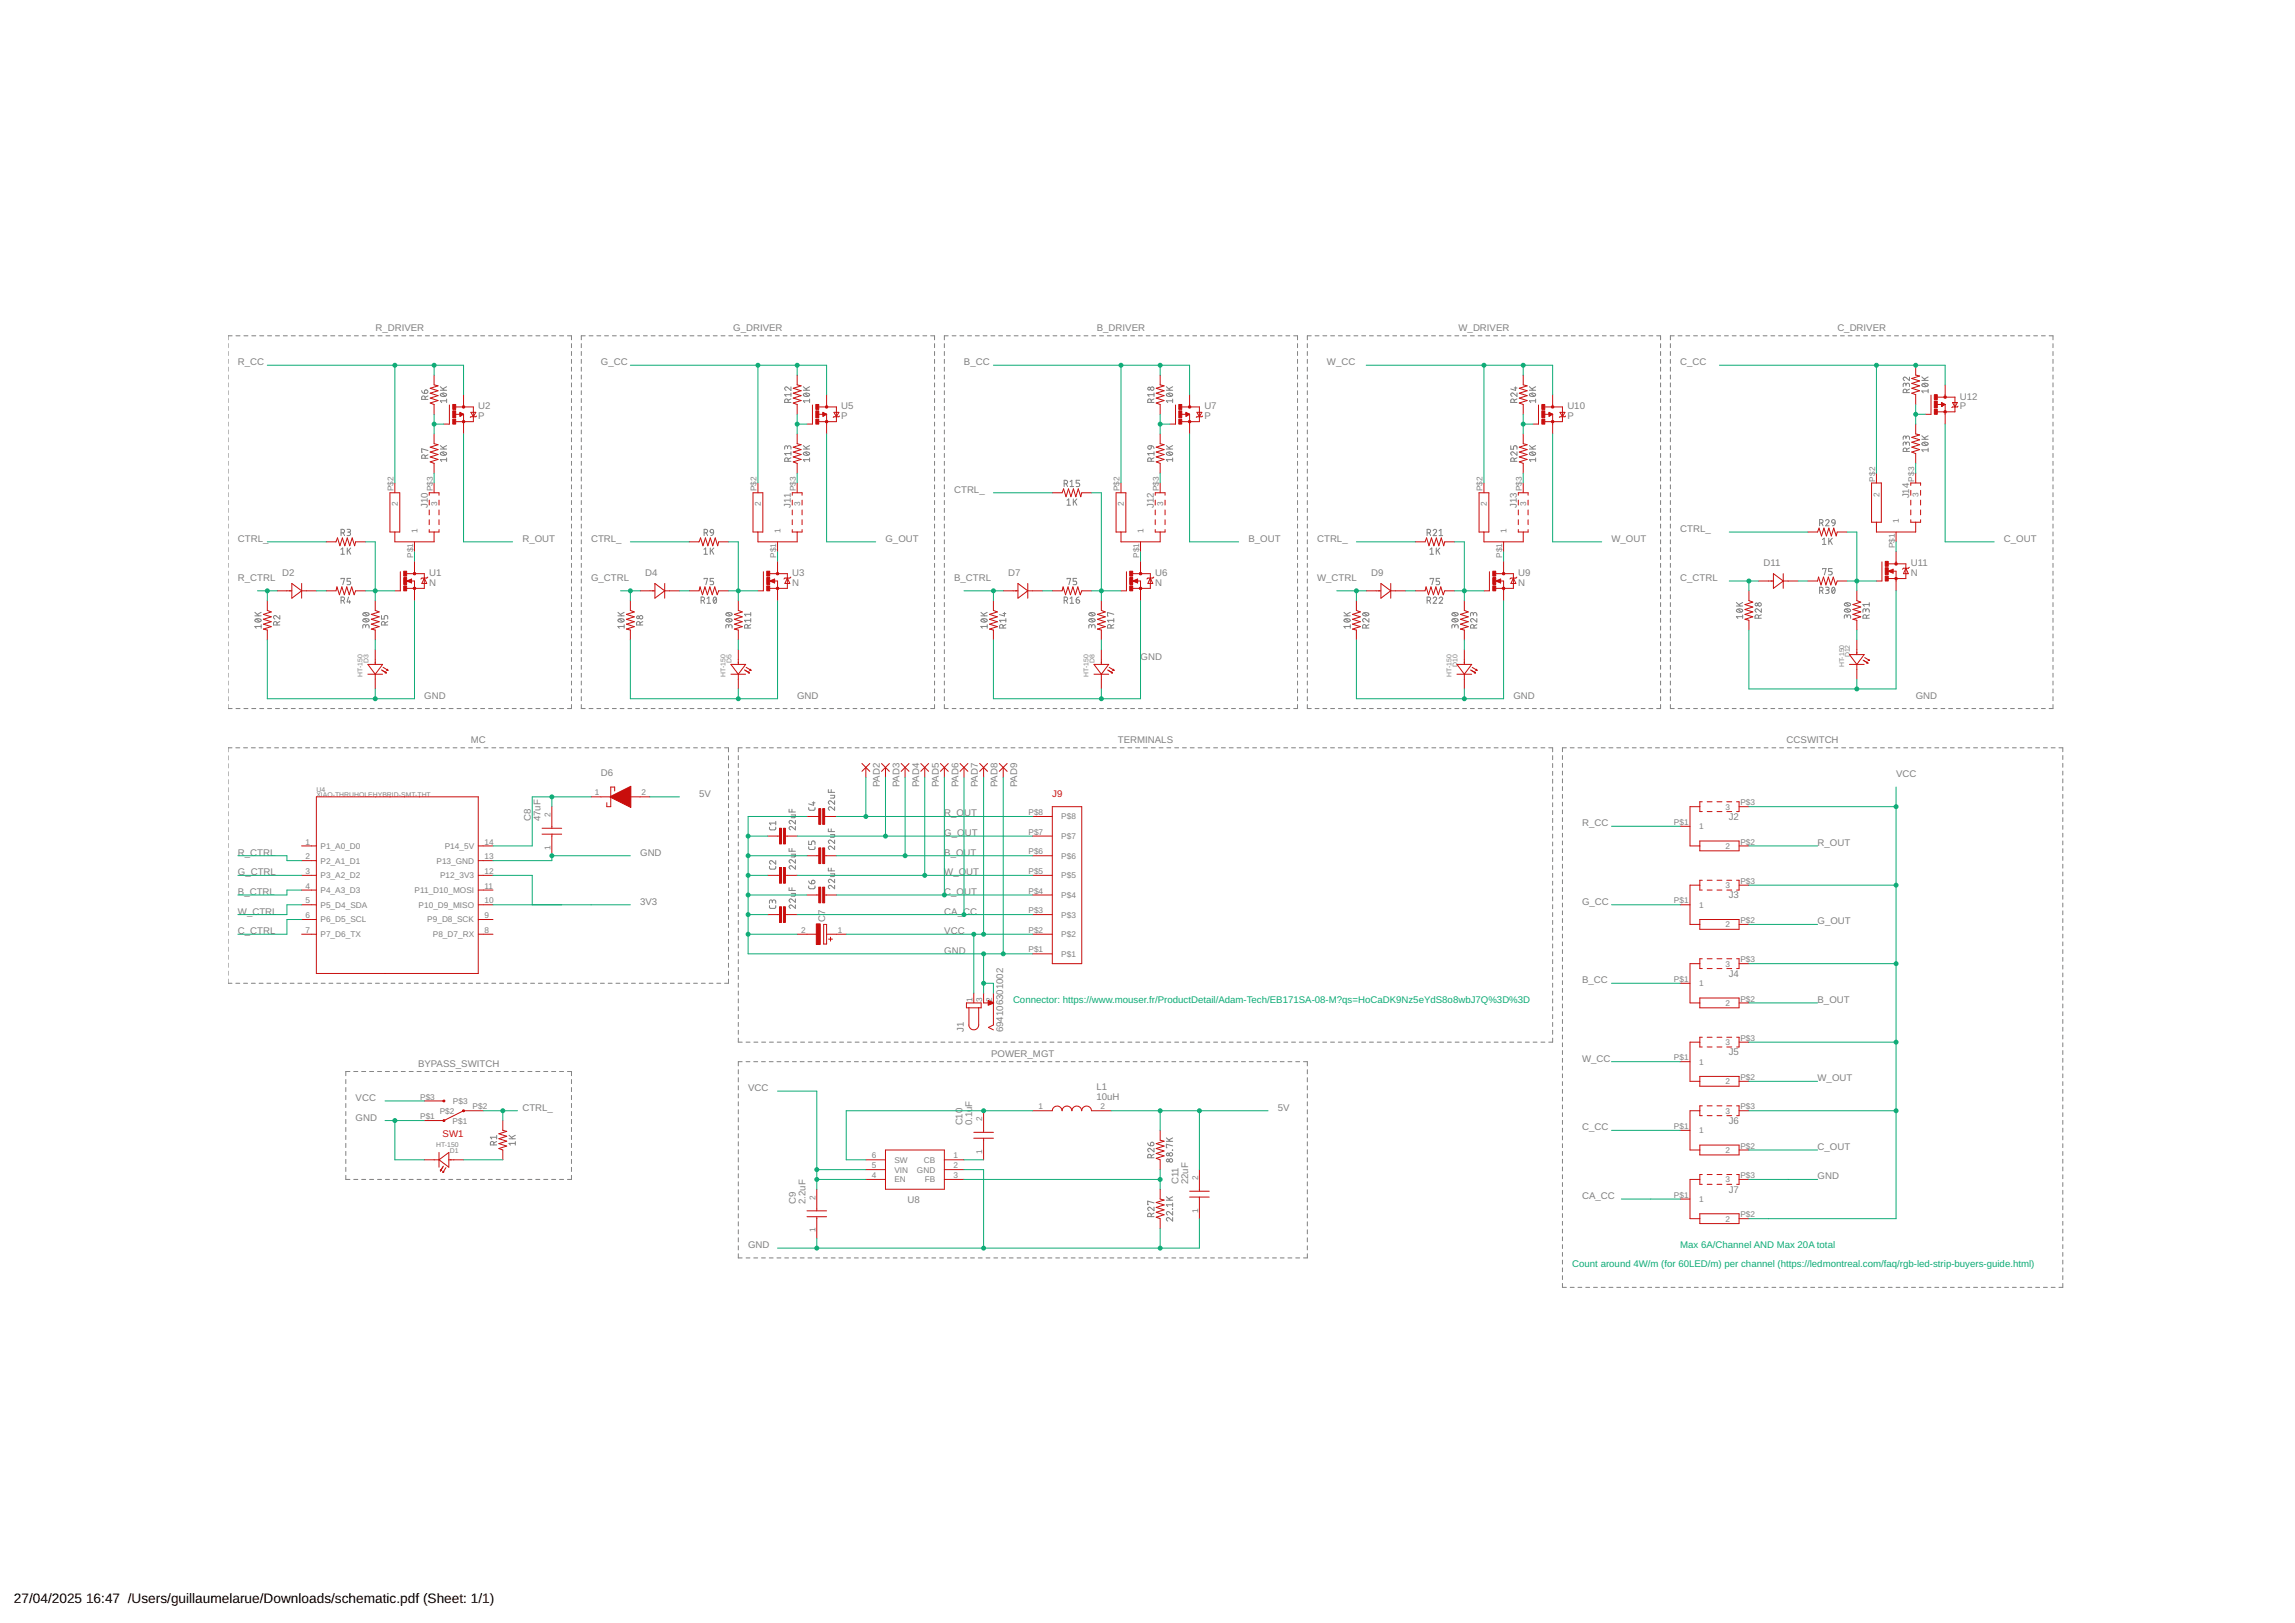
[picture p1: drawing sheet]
<svg xmlns="http://www.w3.org/2000/svg" width="594mm" height="420mm" viewBox="0 0 594 420" stroke-linecap="round" stroke-linejoin="round" font-family="sans-serif">
<defs><g id="words">
<g font-size="3.5">
<text x="3.6" y="415">27/04/2025</text>
<text x="22.3" y="415">16:47 /Users/guillaumelarue/Downloads/schematic.pdf (Sheet: 1/1)</text>
</g>
<g font-size="2.5" fill="#808080">
<text x="97.2" y="85.7">R_DRIVER</text>
<text x="189.8" y="85.7">G_DRIVER</text>
<text x="283.9" y="85.7">B_DRIVER</text>
<text x="377.6" y="85.7">W_DRIVER</text>
<text x="475.6" y="85.7">C_DRIVER</text>
<text x="61.6" y="94.5">R_CC</text>
<text x="155.6" y="94.5">G_CC</text>
<text x="249.5" y="94.5">B_CC</text>
<text x="343.5" y="94.5">W_CC</text>
<text x="434.9" y="94.5">C_CC</text>
<text x="123.8" y="106">U2</text>
<text x="217.8" y="106">U5</text>
<text x="311.8" y="106">U7</text>
<text x="405.7" y="106">U10</text>
<text x="507.3" y="106">P</text>
<text x="507.3" y="103.4">U12</text>
<text x="123.8" y="108.5">P</text>
<text x="217.8" y="108.5">P</text>
<text x="311.8" y="108.5">P</text>
<text x="405.7" y="108.5">P</text>
<text x="110.7" y="131.6" transform="rotate(-90 110.7 131.6)">J10</text>
<text x="204.7" y="131.4" transform="rotate(-90 204.7 131.4)">J11</text>
<text x="247" y="127.6">CTRL_</text>
<text x="298.7" y="131.6" transform="rotate(-90 298.7 131.6)">J12</text>
<text x="392.6" y="131.6" transform="rotate(-90 392.6 131.6)">J13</text>
<text x="494.2" y="129" transform="rotate(-90 494.2 129)">J14</text>
<text x="434.9" y="137.7">CTRL_</text>
<text x="61.6" y="140.3">CTRL_</text>
<text x="135.2" y="140.3">R_OUT</text>
<text x="153" y="140.3">CTRL_</text>
<text x="229.2" y="140.3">G_OUT</text>
<text x="323.2" y="140.3">B_OUT</text>
<text x="341" y="140.3">CTRL_</text>
<text x="417.2" y="140.3">W_OUT</text>
<text x="518.7" y="140.3">C_OUT</text>
<text x="73" y="149.2">D2</text>
<text x="111.1" y="149.2">U1</text>
<text x="167" y="149.2">D4</text>
<text x="205.1" y="149.2">U3</text>
<text x="261" y="149.2">D7</text>
<text x="299.1" y="149.2">U6</text>
<text x="354.9" y="149.2">D9</text>
<text x="393" y="149.2">U9</text>
<text x="456.5" y="146.6">D11</text>
<text x="494.6" y="149.2">N</text>
<text x="494.6" y="146.6">U11</text>
<text x="61.6" y="150.4">R_CTRL</text>
<text x="111.1" y="151.7">N</text>
<text x="153" y="150.4">G_CTRL</text>
<text x="205.1" y="151.7">N</text>
<text x="247" y="150.4">B_CTRL</text>
<text x="299.1" y="151.7">N</text>
<text x="341" y="150.4">W_CTRL</text>
<text x="393" y="151.7">N</text>
<text x="434.9" y="150.4">C_CTRL</text>
<text x="295.2" y="170.7">GND</text>
<text x="109.8" y="180.9">GND</text>
<text x="206.4" y="180.9">GND</text>
<text x="391.8" y="180.9">GND</text>
<text x="495.9" y="180.9">GND</text>
<text x="121.9" y="192.3">MC</text>
<text x="289.4" y="192.3">TERMINALS</text>
<text x="462.5" y="192.3">CCSWITCH</text>
<text x="155.6" y="200.8">D6</text>
<text x="227.8" y="203.9" transform="rotate(-90 227.8 203.9)">PAD2</text>
<text x="232.8" y="203.9" transform="rotate(-90 232.8 203.9)">PAD3</text>
<text x="237.9" y="203.9" transform="rotate(-90 237.9 203.9)">PAD4</text>
<text x="243" y="203.9" transform="rotate(-90 243 203.9)">PAD5</text>
<text x="248.1" y="203.9" transform="rotate(-90 248.1 203.9)">PAD6</text>
<text x="253.2" y="203.9" transform="rotate(-90 253.2 203.9)">PAD7</text>
<text x="258.2" y="203.9" transform="rotate(-90 258.2 203.9)">PAD8</text>
<text x="263.3" y="203.9" transform="rotate(-90 263.3 203.9)">PAD9</text>
<text x="490.8" y="201.2">VCC</text>
<text x="181" y="206.3">5V</text>
<text x="137.4" y="212.6" transform="rotate(-90 137.4 212.6)">C8</text>
<text x="139.9" y="212.6" transform="rotate(-90 139.9 212.6)">47uF</text>
<text x="244.4" y="211.4">R_O</text>
<text x="249.6" y="211.4">UT</text>
<text x="409.5" y="213.9">R_CC</text>
<text x="447.5" y="212.3">J2</text>
<text x="61.6" y="221.5">R_CTRL</text>
<text x="165.7" y="221.5">GND</text>
<text x="244.4" y="216.4">G_O</text>
<text x="244.4" y="221.5">B_OUT</text>
<text x="249.7" y="216.4">UT</text>
<text x="470.5" y="219">R_OUT</text>
<text x="61.6" y="226.6">G_CTRL</text>
<text x="244.4" y="226.6">W_O</text>
<text x="250.1" y="226.6">UT</text>
<text x="61.6" y="231.7">B_CTRL</text>
<text x="244.4" y="231.7">C_O</text>
<text x="249.6" y="231.7">UT</text>
<text x="447.5" y="232.6">J3</text>
<text x="61.6" y="236.8">W_CTRL</text>
<text x="165.7" y="234.2">3V3</text>
<text x="213.6" y="238.7" transform="rotate(-90 213.6 238.7)">C7</text>
<text x="244.4" y="236.8">CA_CC</text>
<text x="409.5" y="234.2">G_CC</text>
<text x="470.5" y="239.3">G_OUT</text>
<text x="61.6" y="241.8">C_CTRL</text>
<text x="244.4" y="241.8">VCC</text>
<text x="244.4" y="246.9">GND</text>
<text x="409.5" y="254.5">B_CC</text>
<text x="447.5" y="252.9">J4</text>
<text x="470.5" y="259.6">B_OUT</text>
<text x="249.5" y="267.2" transform="rotate(-90 249.5 267.2)">J1</text>
<text x="259.7" y="267.2" transform="rotate(-90 259.7 267.2)">694106301002</text>
<text x="256.6" y="273.6">POWER_MGT</text>
<text x="409.5" y="274.9">W_CC</text>
<text x="447.5" y="273.2">J5</text>
<text x="108.2" y="276.1">BYPASS_SWITCH</text>
<text x="470.5" y="279.9">W_OUT</text>
<text x="92.1" y="285">VCC</text>
<text x="135.2" y="287.6">CTRL_</text>
<text x="193.7" y="282.5">VCC</text>
<text x="283.8" y="284.6">10uH</text>
<text x="283.8" y="282.1">L1</text>
<text x="330.8" y="287.6">5V</text>
<text x="92.1" y="290.1">GND</text>
<text x="249.1" y="291.4" transform="rotate(-90 249.1 291.4)">C10</text>
<text x="251.7" y="291.4" transform="rotate(-90 251.7 291.4)">0.1uF</text>
<text x="409.5" y="292.6">C_CC</text>
<text x="447.5" y="291">J6</text>
<text x="470.5" y="297.7">C_OUT</text>
<text x="470.5" y="305.3">GND</text>
<text x="206" y="311.7" transform="rotate(-90 206 311.7)">C9</text>
<text x="208.5" y="311.7" transform="rotate(-90 208.5 311.7)">2.2uF</text>
<text x="234.9" y="311.3">U8</text>
<text x="305" y="306.6" transform="rotate(-90 305 306.6)">C11</text>
<text x="307.6" y="306.6" transform="rotate(-90 307.6 306.6)">22uF</text>
<text x="409.5" y="310.4">CA_CC</text>
<text x="447.5" y="308.8">J7</text>
<text x="193.7" y="323.1">GND</text>
</g>
<g font-size="2.5" fill="#c90d0c">
<text x="272.4" y="206.3">J9</text>
<text x="114.6" y="294.4">SW1</text>
</g>
<g font-size="2.5" fill="#0dab76">
<text x="262.2" y="259.6">Connector: https://www.mouser.fr/ProductDetail/Adam-Tech/EB171SA-08-M?qs=HoCaDK9Nz5eYdS8o8wbJ7Q%3D%3D</text>
<text x="434.9" y="323.1">Max 6A/Channel AND Max 20A total</text>
<text x="407" y="328.1">Count around 4W/m (for 60LED/m) per channel (https://ledmontreal.com/faq/rgb-led-strip-buyers-guide.html)</text>
</g>
<g font-size="2.1" fill="#808080">
<text x="485.4" y="124.7" transform="rotate(-90 485.4 124.7)">P$2</text>
<text x="495.5" y="124.7" transform="rotate(-90 495.5 124.7)">P$3</text>
<text x="101.9" y="127.2" transform="rotate(-90 101.9 127.2)">P$2</text>
<text x="103" y="131.1" transform="rotate(-90 103 131.1)">2</text>
<text x="112" y="127.2" transform="rotate(-90 112 127.2)">P$3</text>
<text x="113.1" y="131.1" transform="rotate(-90 113.1 131.1)">3</text>
<text x="195.8" y="127.2" transform="rotate(-90 195.8 127.2)">P$2</text>
<text x="197" y="131.1" transform="rotate(-90 197 131.1)">2</text>
<text x="206" y="127.2" transform="rotate(-90 206 127.2)">P$3</text>
<text x="207.1" y="131.1" transform="rotate(-90 207.1 131.1)">3</text>
<text x="289.8" y="127.2" transform="rotate(-90 289.8 127.2)">P$2</text>
<text x="290.9" y="131.1" transform="rotate(-90 290.9 131.1)">2</text>
<text x="300" y="127.2" transform="rotate(-90 300 127.2)">P$3</text>
<text x="301.1" y="131.1" transform="rotate(-90 301.1 131.1)">3</text>
<text x="383.8" y="127.2" transform="rotate(-90 383.8 127.2)">P$2</text>
<text x="384.9" y="131.1" transform="rotate(-90 384.9 131.1)">2</text>
<text x="393.9" y="127.2" transform="rotate(-90 393.9 127.2)">P$3</text>
<text x="395.1" y="131.1" transform="rotate(-90 395.1 131.1)">3</text>
<text x="486.5" y="128.5" transform="rotate(-90 486.5 128.5)">2</text>
<text x="496.6" y="128.5" transform="rotate(-90 496.6 128.5)">3</text>
<text x="108.1" y="137.9" transform="rotate(-90 108.1 137.9)">1</text>
<text x="202" y="137.9" transform="rotate(-90 202 137.9)">1</text>
<text x="296" y="137.9" transform="rotate(-90 296 137.9)">1</text>
<text x="390" y="137.9" transform="rotate(-90 390 137.9)">1</text>
<text x="491.6" y="135.4" transform="rotate(-90 491.6 135.4)">1</text>
<text x="490.5" y="141.9" transform="rotate(-90 490.5 141.9)">P$1</text>
<text x="106.9" y="144.4" transform="rotate(-90 106.9 144.4)">P$1</text>
<text x="200.9" y="144.4" transform="rotate(-90 200.9 144.4)">P$1</text>
<text x="294.9" y="144.4" transform="rotate(-90 294.9 144.4)">P$1</text>
<text x="388.9" y="144.4" transform="rotate(-90 388.9 144.4)">P$1</text>
<text x="154" y="205.9">1</text>
<text x="166.1" y="205.9">2</text>
<text x="446.6" y="209.6">3</text>
<text x="450.5" y="208.5">P$3</text>
<text x="142.5" y="211.6" transform="rotate(-90 142.5 211.6)">2</text>
<text x="266.2" y="211">P$8</text>
<text x="274.7" y="212.1">P$8</text>
<text x="433.3" y="213.6">P$1</text>
<text x="439.8" y="214.7">1</text>
<text x="79.1" y="218.6">1</text>
<text x="83" y="219.8">P1_A0_D0</text>
<text x="115.1" y="219.8">P14_5V</text>
<text x="125.4" y="218.6">14</text>
<text x="142.5" y="220" transform="rotate(-90 142.5 220)">1</text>
<text x="266.2" y="221.2">P$6</text>
<text x="266.2" y="216.1">P$7</text>
<text x="274.7" y="217.2">P$7</text>
<text x="446.6" y="219.8">2</text>
<text x="450.5" y="218.6">P$2</text>
<text x="79.1" y="222.4">2</text>
<text x="79.1" y="226.3">3</text>
<text x="83" y="223.6">P2_A1_D1</text>
<text x="83" y="227.4">P3_A2_D2</text>
<text x="113" y="223.6">P13_GND</text>
<text x="113.9" y="227.4">P12_3V3</text>
<text x="125.4" y="226.3">12</text>
<text x="125.4" y="222.4">13</text>
<text x="266.2" y="226.3">P$5</text>
<text x="274.7" y="227.4">P$5</text>
<text x="274.7" y="222.3">P$6</text>
<text x="79.1" y="230.1">4</text>
<text x="79.1" y="233.9">5</text>
<text x="83" y="231.2">P4_A3_D3</text>
<text x="107.3" y="231.2">P11_D10_MOSI</text>
<text x="125.4" y="233.9">10</text>
<text x="125.4" y="230.1">11</text>
<text x="266.2" y="231.3">P$4</text>
<text x="274.7" y="232.4">P$4</text>
<text x="433.3" y="233.9">P$1</text>
<text x="446.6" y="229.9">3</text>
<text x="450.5" y="228.8">P$3</text>
<text x="79.1" y="237.7">6</text>
<text x="83" y="235">P5_D4_SDA</text>
<text x="83" y="238.8">P6_D5_SCL</text>
<text x="108.4" y="235">P10_D9_MISO</text>
<text x="110.6" y="238.8">P9_D8_SCK</text>
<text x="125.4" y="237.7">9</text>
<text x="266.2" y="236.4">P$3</text>
<text x="274.7" y="237.5">P$3</text>
<text x="439.8" y="235">1</text>
<text x="450.5" y="238.9">P$2</text>
<text x="79.1" y="241.5">7</text>
<text x="83" y="242.6">P7_D6_TX</text>
<text x="112.1" y="242.6">P8_D7_RX</text>
<text x="125.4" y="241.5">8</text>
<text x="207.3" y="241.5">2</text>
<text x="216.9" y="241.5">1</text>
<text x="266.2" y="241.5">P$2</text>
<text x="274.7" y="242.6">P$2</text>
<text x="446.6" y="240.1">2</text>
<text x="266.2" y="246.6">P$1</text>
<text x="274.7" y="247.7">P$1</text>
<text x="446.6" y="250.2">3</text>
<text x="450.5" y="249.1">P$3</text>
<text x="433.3" y="254.2">P$1</text>
<text x="439.8" y="255.3">1</text>
<text x="251.7" y="259.3" transform="rotate(-90 251.7 259.3)">1</text>
<text x="254.3" y="259.3" transform="rotate(-90 254.3 259.3)">3</text>
<text x="256.8" y="259.3" transform="rotate(-90 256.8 259.3)">2</text>
<text x="446.6" y="260.4">2</text>
<text x="450.5" y="259.3">P$2</text>
<text x="450.5" y="269.4">P$3</text>
<text x="433.3" y="274.5">P$1</text>
<text x="439.8" y="275.6">1</text>
<text x="446.6" y="270.5">3</text>
<text x="446.6" y="280.7">2</text>
<text x="450.5" y="279.6">P$2</text>
<text x="108.8" y="284.7">P$3</text>
<text x="117.3" y="285.8">P$3</text>
<text x="122.3" y="287.2">P$2</text>
<text x="268.9" y="287.2">1</text>
<text x="284.9" y="287.2">2</text>
<text x="450.5" y="287.2">P$3</text>
<text x="108.8" y="289.7">P$1</text>
<text x="113.9" y="288.3">P$2</text>
<text x="117.2" y="290.9">P$1</text>
<text x="254.3" y="290.3" transform="rotate(-90 254.3 290.3)">2</text>
<text x="433.3" y="292.3">P$1</text>
<text x="439.8" y="293.4">1</text>
<text x="446.6" y="288.3">3</text>
<text x="225.7" y="299.9">6</text>
<text x="246.8" y="299.9">1</text>
<text x="254.3" y="298.7" transform="rotate(-90 254.3 298.7)">1</text>
<text x="446.6" y="298.5">2</text>
<text x="450.5" y="297.4">P$2</text>
<text x="225.7" y="302.4">5</text>
<text x="225.7" y="305">4</text>
<text x="231.5" y="301">SW</text>
<text x="231.5" y="303.6">VIN</text>
<text x="237.4" y="303.6">GND</text>
<text x="239.1" y="301">CB</text>
<text x="246.8" y="302.4">2</text>
<text x="246.8" y="305">3</text>
<text x="310.1" y="305.5" transform="rotate(-90 310.1 305.5)">2</text>
<text x="450.5" y="305">P$3</text>
<text x="211.1" y="310.6" transform="rotate(-90 211.1 310.6)">2</text>
<text x="231.5" y="306.1">EN</text>
<text x="239.4" y="306.1">FB</text>
<text x="433.3" y="310.1">P$1</text>
<text x="439.8" y="311.2">1</text>
<text x="446.6" y="306.1">3</text>
<text x="310.1" y="313.9" transform="rotate(-90 310.1 313.9)">1</text>
<text x="446.6" y="316.3">2</text>
<text x="450.5" y="315.1">P$2</text>
<text x="211.1" y="319" transform="rotate(-90 211.1 319)">1</text>
</g>
<g font-size="1.8" fill="#808080">
<text x="95.4" y="171.7" transform="rotate(-90 95.4 171.7)">D3</text>
<text x="189.3" y="171.7" transform="rotate(-90 189.3 171.7)">D5</text>
<text x="283.3" y="171.7" transform="rotate(-90 283.3 171.7)">D8</text>
<text x="377.3" y="172.7" transform="rotate(-90 377.3 172.7)">D10</text>
<text x="477.3" y="172.7" transform="rotate(-90 477.3 172.7)">HT-150</text>
<text x="478.9" y="170.2" transform="rotate(-90 478.9 170.2)">D12</text>
<text x="93.8" y="175.3" transform="rotate(-90 93.8 175.3)">HT-150</text>
<text x="187.8" y="175.3" transform="rotate(-90 187.8 175.3)">HT-150</text>
<text x="281.8" y="175.3" transform="rotate(-90 281.8 175.3)">HT-150</text>
<text x="375.8" y="175.3" transform="rotate(-90 375.8 175.3)">HT-150</text>
<text x="81.9" y="206.3">XIAO-THRUHOLEHYBRID-SMT-THT</text>
<text x="81.9" y="205">U4</text>
<text x="112.9" y="297">HT-150</text>
<text x="116.5" y="298.5">D1</text>
</g>
</g></defs>
<g fill="none" stroke="#808080" stroke-width=".26">
<path d="M59 89v1M59 91v1M59 93v1.1M59 95.1v1M59 97.1v1M59 99.1v1.1M60.1 86.9h-1.1v1.1M61.1 86.9h1M63.1 86.9h1.1M65.2 86.9h1M67.2 86.9h1.1M69.3 86.9h1"/>
<path d="M71.3 86.9h1M73.3 86.9h1.1M75.4 86.9h1M77.4 86.9h1.1M79.5 86.9h1M81.5 86.9h1M83.6 86.9h1M85.6 86.9h1.1M87.7 86.9h1M89.7 86.9h1M91.7 86.9h1.1M93.8 86.9h1"/>
<path d="M95.8 86.9h1.1M97.9 86.9h1M99.9 86.9h1M101.9 86.9h1.1M104 86.9h1M106 86.9h1.1M108.1 86.9h1M110.1 86.9h1.1M112.2 86.9h1M114.2 86.9h1.1M116.2 86.9h1.1M118.3 86.9h1"/>
<path d="M120.3 86.9h1.1M122.4 86.9h1M124.4 86.9h1.1M126.5 86.9h1M128.5 86.9h1M130.6 86.9h1M132.6 86.9h1M134.6 86.9h1.1M136.7 86.9h1M138.7 86.9h1.1M140.8 86.9h1M142.8 86.9h1"/>
<path d="M144.8 86.9h1.1M146.9 86.9h1v1.1M147.9 89v1M147.9 91v1M147.9 93v1.1M147.9 95.1v1M147.9 97.1v1M147.9 99.1v1.1M150.5 89v1M150.5 91v1M150.5 93v1.1M150.5 95.1v1"/>
<path d="M150.5 97.1v1M150.5 99.1v1.1M151.5 86.9h-1v1.1M152.5 86.9h1M154.5 86.9h1M156.5 86.9h1M158.5 86.9h1M160.5 86.9h1M162.5 86.9h1M164.5 86.9h1M166.6 86.9h1M168.6 86.9h1"/>
<path d="M170.6 86.9h1M172.6 86.9h1M174.6 86.9h1M176.6 86.9h1M178.6 86.9h1M180.6 86.9h1M182.6 86.9h1M184.6 86.9h1.1M186.6 86.9h1.1M188.7 86.9h1M190.7 86.9h1M192.7 86.9h1"/>
<path d="M194.7 86.9h1M196.7 86.9h1M198.7 86.9h1M200.7 86.9h1M202.7 86.9h1M204.7 86.9h1M206.7 86.9h1.1M208.7 86.9h1.1M210.8 86.9h1M212.8 86.9h1M214.8 86.9h1M216.8 86.9h1"/>
<path d="M218.8 86.9h1M220.8 86.9h1M222.8 86.9h1M224.8 86.9h1M226.8 86.9h1M228.8 86.9h1M230.8 86.9h1.1M232.9 86.9h1M234.9 86.9h1M236.9 86.9h1M238.9 86.9h1M240.9 86.9h1v1.1"/>
<path d="M241.9 89v1M241.9 91v1M241.9 93v1.1M241.9 95.1v1M241.9 97.1v1M241.9 99.1v1.1M244.5 89v1M244.5 91v1M244.5 93v1.1M244.5 95.1v1M244.5 97.1v1M244.5 99.1v1.1"/>
<path d="M245.4 86.9h-.9v1.1M246.5 86.9h1M248.5 86.9h1M250.5 86.9h1M252.5 86.9h1M254.5 86.9h1M256.5 86.9h1M258.5 86.9h1M260.5 86.9h1M262.5 86.9h1M264.5 86.9h1.1M266.6 86.9h1"/>
<path d="M268.6 86.9h1M270.6 86.9h1M272.6 86.9h1M274.6 86.9h1M276.6 86.9h1M278.6 86.9h1M280.6 86.9h1M282.6 86.9h1M284.6 86.9h1M286.6 86.9h1.1M288.6 86.9h1.1M290.7 86.9h1"/>
<path d="M292.7 86.9h1M294.7 86.9h1M296.7 86.9h1M298.7 86.9h1M300.7 86.9h1M302.7 86.9h1M304.7 86.9h1M306.7 86.9h1M308.8 86.9h1M310.7 86.9h1.1M312.8 86.9h1M314.8 86.9h1"/>
<path d="M316.8 86.9h1M318.8 86.9h1M320.8 86.9h1M322.8 86.9h1M324.8 86.9h1M326.8 86.9h1.1M328.8 86.9h1.1M330.9 86.9h1M332.9 86.9h1M334.9 86.9h1v1.1M335.9 89v1M335.9 91v1"/>
<path d="M335.9 93v1.1M335.9 95.1v1M335.9 97.1v1M335.9 99.1v1.1M338.4 89v1M338.4 91v1M338.4 93v1.1M338.4 95.1v1M338.4 97.1v1M338.4 99.1v1.1M339.4 86.9h-1v1.1M340.4 86.9h1"/>
<path d="M342.4 86.9h1.1M344.4 86.9h1.1M346.5 86.9h1M348.5 86.9h1M350.5 86.9h1M352.5 86.9h1M354.5 86.9h1M356.5 86.9h1M358.5 86.9h1M360.5 86.9h1M362.5 86.9h1M364.5 86.9h1"/>
<path d="M366.5 86.9h1.1M368.6 86.9h1M370.6 86.9h1M372.6 86.9h1M374.6 86.9h1M376.6 86.9h1M378.6 86.9h1M380.6 86.9h1M382.6 86.9h1M384.6 86.9h1M386.7 86.9h.9M388.7 86.9h1"/>
<path d="M390.7 86.9h1M392.7 86.9h1M394.7 86.9h1M396.7 86.9h1M398.7 86.9h1M400.7 86.9h1M402.7 86.9h1M404.7 86.9h1M406.7 86.9h1.1M408.7 86.9h1.1M410.8 86.9h1M412.8 86.9h1"/>
<path d="M414.8 86.9h1M416.8 86.9h1M418.8 86.9h1M420.8 86.9h1M422.8 86.9h1M424.8 86.9h1M426.8 86.9h1M428.8 86.9h1.1v1.1M429.9 89v1M429.9 91v1M429.9 93v1.1M429.9 95.1v1"/>
<path d="M429.9 97.1v1M429.9 99.1v1.1M432.4 89v1M432.4 91v1M432.4 93v1.1M432.4 95.1v1M432.4 97.1v1M432.4 99.1v1.1M433.4 86.9h-1v1.1M434.4 86.9h1M436.4 86.9h1M438.4 86.9h1"/>
<path d="M440.4 86.9h1M442.4 86.9h1M444.4 86.9h1M446.4 86.9h1M448.4 86.9h1M450.4 86.9h1M452.4 86.9h1M454.4 86.9h1M456.4 86.9h1M458.4 86.9h1M460.4 86.9h1M462.4 86.9h1"/>
<path d="M464.4 86.9h1M466.4 86.9h1M468.4 86.9h1M470.4 86.9h1M472.4 86.9h1M474.4 86.9h1M476.4 86.9h1M478.4 86.9h1M480.4 86.9h1M482.4 86.9h1M484.4 86.9h1M486.4 86.9h1"/>
<path d="M488.4 86.9h1M490.4 86.9h1M492.4 86.9h1M493.4 99.6a.46 .46 0 0 1 .4-.4 .46 .46 0 0 1 .5 .4v.5M493.4 99.9v-.4a.36 .36 0 0 0-.4-.3 .36 .36 0 0 0-.3 .3v.6M494.3 97.6v.9l-.9-.8a.45 .45 0 0 0-.7 .2 .45 .45 0 0 0 .3 .6M494.4 86.9h1M496.4 86.9h1M497.5 98.5h1.6M497.5 97.6l1 .9M497.6 99.4a.91 .91 0 0 1 1.5 .4 .89 .89 0 0 1-.9 .4 .89 .89 0 0 1-.7-.7zM497.8 99.3l1 .7"/>
<path d="M498.4 86.9h1M499.1 97.6l-1 .5M500.4 86.9h1M502.4 86.9h1M504.4 86.9h1M506.4 86.9h1M508.4 86.9h1M510.4 86.9h1M512.4 86.9h1M514.4 86.9h1M516.4 86.9h1M518.4 86.9h1"/>
<path d="M520.4 86.9h1M522.4 86.9h1M524.4 86.9h1M526.4 86.9h1M528.4 86.9h1M530.4 86.9h1v1.1M531.4 89v1M531.4 91v1M531.4 93v1.1M531.4 95.1v1M531.4 97.1v1M531.4 99.1v1.1"/>
<path d="M59 101.2v1M59 103.2v1M59 105.2v1M59 107.3v1M59 109.3v1M59 111.3v1M59 113.3v1.1M59 115.4v1M59 117.4v1M59 119.4v1.1M109.2 101.1l.1 .4 .6 .3M110 101a.46 .46 0 0 1 .7 .2 .46 .46 0 0 1-.4 .6h-.4z"/>
<path d="M110.1 103.4v-.4a.46 .46 0 0 0-.5-.5 .46 .46 0 0 0-.4 .5v.4h1.6M110.1 118.6v-.4a.46 .46 0 0 0-.5-.5 .46 .46 0 0 0-.4 .5v.4h1.6M110.8 116.6l-1.6-.4v.9h.1M110.8 102.5l-.7 .3M110.8 117.7l-.7 .4M114 101h1.6M114 116.2h1.6M114 100.1l1 .9M114 115.4l1 .8M114.1 102a.9 .9 0 0 1 1.5 .3 .89 .89 0 0 1-1.6-.2zM114.1 117.2a.9 .9 0 0 1 1.5 .4 .89 .89 0 0 1-1.6-.3zM114.3 101.9l1 .7"/>
<path d="M114.3 117.1l1 .7M115.6 103.8h-1.6l.3 .4M115.6 119h-1.6l.3 .5M115.6 103.3v.9M115.6 118.6v.9M115.6 100.1l-1 .6M115.6 115.4l-1 .5M147.9 101.2v1M147.9 103.2v1M147.9 105.2v1M147.9 107.3v1M147.9 109.3v1"/>
<path d="M147.9 111.3v1M147.9 113.3v1.1M147.9 115.4v1M147.9 117.4v1M147.9 119.4v1.1M150.5 101.2v1M150.5 103.2v1M150.5 105.2v1M150.5 107.3v1M150.5 109.3v1M150.5 111.3v1M150.5 113.3v1.1"/>
<path d="M150.5 115.4v1M150.5 117.4v1M150.5 119.4v1.1M203.9 115.8a.44 .44 0 0 1 .4-.4 .44 .44 0 0 1 .4 .4v.5M203.9 116.1v-.3a.37 .37 0 0 0-.4-.4 .37 .37 0 0 0-.4 .4v.5M204 119.4v-.4a.46 .46 0 0 0-.4-.5 .46 .46 0 0 0-.5 .5v.4h1.6M204 104.2v-.5a.46 .46 0 0 0-.4-.4 .46 .46 0 0 0-.5 .4v.5h1.6M204.7 100.2v.9l-.8-.8a.45 .45 0 0 0-.8 .1 .45 .45 0 0 0 .4 .7M204.7 117.4h-1.6l.4 .5M204.7 102.2h-1.6l.4 .4M204.7 118.5l-.7 .4M204.7 101.7v.9"/>
<path d="M204.7 117v.9M204.7 103.3l-.7 .3M207.9 101h1.7M207.9 116.2h1.7M207.9 115.4l1 .8M207.9 100.1l1 .9M208.1 117.2a.9 .9 0 0 1 1.4 .4 .89 .89 0 0 1-1.5-.3zM208.1 102a.9 .9 0 0 1 1.4 .3 .89 .89 0 0 1-1.5-.2zM208.3 117.1l.9 .7M208.3 101.9l.9 .7M209.6 103.8h-1.7l.4 .4M209.6 119h-1.7l.4 .5"/>
<path d="M209.6 103.3v.9M209.6 118.6v.9M209.6 115.4l-1 .5M209.6 100.1l-1 .6M241.9 101.2v1M241.9 103.2v1M241.9 105.2v1M241.9 107.3v1M241.9 109.3v1M241.9 111.3v1M241.9 113.3v1.1M241.9 115.4v1"/>
<path d="M241.9 117.4v1M241.9 119.4v1.1M244.5 101.2v1M244.5 103.2v1M244.5 105.2v1M244.5 107.3v1M244.5 109.3v1M244.5 111.3v1M244.5 113.3v1.1M244.5 115.4v1M244.5 117.4v1M244.5 119.4v1.1"/>
<path d="M297.2 115.5l.8-.1v.5a.46 .46 0 0 1-.6 .3 .46 .46 0 0 1-.2-.7zM298 119.4v-.4a.46 .46 0 0 0-.4-.5 .46 .46 0 0 0-.5 .5v.4h1.6M298 115.4l.4 .1 .3 .6M298 104.2v-.5a.46 .46 0 0 0-.4-.4 .46 .46 0 0 0-.5 .4v.5h1.6M298.7 118.5l-.7 .4M298.7 117.4h-1.6l.4 .5M298.7 101.7v.9M298.7 117v.9M298.7 103.3l-.7 .3M298.7 102.2h-1.6l.4 .4M301.9 101h1.7M301.9 116.2h1.7"/>
<path d="M301.9 115.4l1 .8M301.9 100.1l1 .9M302 117.2a.91 .91 0 0 1 1.5 .4 .91 .91 0 0 1-1.6-.3zM302 102a.91 .91 0 0 1 1.5 .3 .91 .91 0 0 1-1.6-.2zM302.3 117.1l.9 .7M302.3 101.9l.9 .7M303.6 103.8h-1.7l.4 .4M303.6 119h-1.7l.4 .5M303.6 103.3v.9M303.6 118.6v.9M303.6 115.4l-1 .5M303.6 100.1l-1 .6"/>
<path d="M335.9 101.2v1M335.9 103.2v1M335.9 105.2v1M335.9 107.3v1M335.9 109.3v1M335.9 111.3v1M335.9 113.3v1.1M335.9 115.4v1M335.9 117.4v1M335.9 119.4v1.1M338.4 101.2v1M338.4 103.2v1"/>
<path d="M338.4 105.2v1M338.4 107.3v1M338.4 109.3v1M338.4 111.3v1M338.4 113.3v1.1M338.4 115.4v1M338.4 117.4v1M338.4 119.4v1.1M391.1 115.4v.9h.7v-.5a.45 .45 0 0 1 .4-.4 .45 .45 0 0 1 .5 .4v.5M392 104.2v-.5a.44 .44 0 0 0-.5-.4 .44 .44 0 0 0-.4 .4v.5h1.6M392 119.4v-.4a.44 .44 0 0 0-.5-.5 .44 .44 0 0 0-.4 .5v.4h1.6M392 100.4h.7"/>
<path d="M392.3 100.2v.9l-1.2-.4M392.7 101.7v.9l-.9-.7a.44 .44 0 0 0-.7 .1 .44 .44 0 0 0 .3 .6M392.7 117v.9l-.9-.8a.44 .44 0 0 0-.7 .1 .44 .44 0 0 0 .3 .7M392.7 103.3l-.7 .3M392.7 118.5l-.7 .4M395.9 101h1.6M395.9 100.1l1 .9M395.9 116.2h1.6M395.9 115.4l1 .8M396 102a.9 .9 0 0 1 1.5 .3 .89 .89 0 0 1-1.6-.2zM396 117.2a.9 .9 0 0 1 1.5 .4 .89 .89 0 0 1-1.6-.3zM396.3 101.9l.9 .7"/>
<path d="M396.3 117.1l.9 .7M397.5 103.8h-1.6l.4 .4M397.5 103.3v.9M397.5 118.6v.9M397.5 100.1l-1 .6M397.5 119h-1.6l.4 .5M397.5 115.4l-1 .5M429.9 101.2v1M429.9 103.2v1M429.9 105.2v1M429.9 107.3v1M429.9 109.3v1"/>
<path d="M429.9 111.3v1M429.9 113.3v1.1M429.9 115.4v1M429.9 117.4v1M429.9 119.4v1.1M432.4 101.2v1M432.4 103.2v1M432.4 105.2v1M432.4 107.3v1M432.4 109.3v1M432.4 111.3v1M432.4 113.3v1.1"/>
<path d="M432.4 115.4v1M432.4 117.4v1M432.4 119.4v1.1M493.4 114.9a.46 .46 0 0 1 .4-.5 .46 .46 0 0 1 .5 .5v.4M493.4 115.1v-.3a.36 .36 0 0 0-.4-.4 .36 .36 0 0 0-.3 .4v.5M493.4 113.3a.46 .46 0 0 1 .4-.4 .46 .46 0 0 1 .5 .4v.4M493.4 113.6v-.4a.36 .36 0 0 0-.4-.3 .36 .36 0 0 0-.3 .3v.5M493.6 101.6v-.4a.46 .46 0 0 0-.5-.5 .46 .46 0 0 0-.4 .5v.4h1.6M493.6 116.9v-.5a.46 .46 0 0 0-.5-.4 .46 .46 0 0 0-.4 .4v.5h1.6M494.3 100.7l-.7 .4M494.3 116l-.7 .3M497.5 113.7h1.6"/>
<path d="M497.5 112.8l1 .9M497.6 114.7a.91 .91 0 0 1 1.5 .3 .89 .89 0 0 1-.9 .4 .89 .89 0 0 1-.7-.6zM497.8 114.5l1 .8M499.1 101.2h-1.6l.3 .5M499.1 100.8v.9M499.1 116v.9M499.1 116.5h-1.6l.3 .4M499.1 112.8l-1 .5M531.4 101.2v1M531.4 103.2v1M531.4 105.2v1M531.4 107.3v1"/>
<path d="M531.4 109.3v1M531.4 111.3v1M531.4 113.3v1.1M531.4 115.4v1M531.4 117.4v1M531.4 119.4v1.1M59 121.5v1M59 123.5v1M59 125.5v1.1M59 127.6v1M59 129.6v1M59 131.6v1.1"/>
<path d="M59 133.6v1.1M59 135.7v1M59 137.7v1M59 139.7v1.1M88.3 137.9h.5a.46 .46 0 0 0 .4-.4 .46 .46 0 0 0-.4-.5h-.5v1.7M88.8 137.9l.4 .8M89.9 137h.5a.36 .36 0 0 1 .3 .4 .36 .36 0 0 1-.3 .4h-.4M90.3 137.8a.46 .46 0 0 1 .4 .4 .46 .46 0 0 1-.4 .5h-.4M147.9 121.5v1M147.9 123.5v1M147.9 125.5v1.1M147.9 127.6v1"/>
<path d="M147.9 129.6v1M147.9 131.6v1.1M147.9 133.6v1.1M147.9 135.7v1M147.9 137.7v1M147.9 139.7v1.1M150.5 121.5v1M150.5 123.5v1M150.5 125.5v1.1M150.5 127.6v1M150.5 129.6v1M150.5 131.6v1.1"/>
<path d="M150.5 133.6v1.1M150.5 135.7v1M150.5 137.7v1M150.5 139.7v1.1M182.3 137.9h.4a.46 .46 0 0 0 .5-.4 .46 .46 0 0 0-.5-.5h-.4v1.7M182.8 137.9l.4 .8M184 137.2h.6l.1 .7-.8-.1zM184.7 137.9l-.1 .5-.6 .3M241.9 121.5v1M241.9 123.5v1M241.9 125.5v1.1M241.9 127.6v1"/>
<path d="M241.9 129.6v1M241.9 131.6v1.1M241.9 133.6v1.1M241.9 135.7v1M241.9 137.7v1M241.9 139.7v1.1M244.5 121.5v1M244.5 123.5v1M244.5 125.5v1.1M244.5 127.6v1M244.5 129.6v1M244.5 131.6v1.1"/>
<path d="M244.5 133.6v1.1M244.5 135.7v1M244.5 137.7v1M244.5 139.7v1.1M275.5 125.2h.4a.46 .46 0 0 0 .5-.4 .46 .46 0 0 0-.5-.5h-.4v1.7M276 125.2l.4 .8M276.2 129.5l.4-.3v1.6M276.2 130.8h.9M277 124.7l.5-.4v1.7M277 126h.9M277.8 129.2v1.6M278.2 129.8l.5 1"/>
<path d="M278.7 129.2l-.9 1M279.5 124.3h-.9v.8h.5a.46 .46 0 0 1 .4 .4 .46 .46 0 0 1-.4 .5h-.5M335.9 121.5v1M335.9 123.5v1M335.9 125.5v1.1M335.9 127.6v1M335.9 129.6v1M335.9 131.6v1.1M335.9 133.6v1.1M335.9 135.7v1M335.9 137.7v1M335.9 139.7v1.1"/>
<path d="M338.4 121.5v1M338.4 123.5v1M338.4 125.5v1.1M338.4 127.6v1M338.4 129.6v1M338.4 131.6v1.1M338.4 133.6v1.1M338.4 135.7v1M338.4 137.7v1M338.4 139.7v1.1M369.4 137.9h.5a.46 .46 0 0 0 .4-.4 .46 .46 0 0 0-.4-.5h-.5v1.7M370 137.9l.3 .8"/>
<path d="M371 137.4a.44 .44 0 0 1 .6-.3 .44 .44 0 0 1 .2 .7l-.8 .9h.9M372.5 138.7h.9M372.5 137.4l.5-.4v1.7M429.9 121.5v1M429.9 123.5v1M429.9 125.5v1.1M429.9 127.6v1M429.9 129.6v1M429.9 131.6v1.1M429.9 133.6v1.1M429.9 135.7v1M429.9 137.7v1"/>
<path d="M429.9 139.7v1.1M432.4 121.5v1M432.4 123.5v1M432.4 125.5v1.1M432.4 127.6v1M432.4 129.6v1M432.4 131.6v1.1M432.4 133.6v1.1M432.4 135.7v1M432.4 137.7v1M432.4 139.7v1.1M471 135.4h.5a.46 .46 0 0 0 .4-.5 .46 .46 0 0 0-.4-.4h-.5v1.6"/>
<path d="M471.6 135.4l.3 .7M471.8 139.7l.4-.4v1.6M472.6 134.9a.44 .44 0 0 1 .6-.4 .44 .44 0 0 1 .1 .7l-.7 .9h.9M473.4 139.3v1.6M473.8 140l.5 .9M474.3 134.6h.6l.1 .8-.8-.1zM474.3 139.3l-.9 1M475 135.4l-.3 .6-.4 .1M531.4 121.5v1M531.4 123.5v1M531.4 125.5v1.1M531.4 127.6v1"/>
<path d="M531.4 129.6v1M531.4 131.6v1.1M531.4 133.6v1.1M531.4 135.7v1M531.4 137.7v1M531.4 139.7v1.1M59 141.8v1M59 143.8v1M59 145.8v1.1M59 147.9v1M59 149.9v1M59 151.9v1.1"/>
<path d="M59 154v1M59 156v1M59 158v1.1M66 159.4h1.6M66 158.5l1 .9M67.6 158.5l-1 .6M72.4 159.3v1l-.9-.8a.44 .44 0 0 0-.7 .1 .44 .44 0 0 0 .4 .7M88.2 143.5h1M88.2 142.2l.5-.3v1.6M88.3 155.5h.5a.46 .46 0 0 0 .4-.5 .46 .46 0 0 0-.4-.4h-.5v1.6M88.3 149.9v-.2h.9l-.5 1.7M88.8 155.5l.4 .7"/>
<path d="M89.9 141.9v1.6M90.2 154.6l-.3 1.2h.8M90.3 142.5l.5 1M90.5 155.5v.7M90.8 149.7h-.9v.8h.5a.46 .46 0 0 1 .4 .4 .46 .46 0 0 1-.4 .5h-.5M90.8 141.9l-.9 1M94 158.8a.89 .89 0 0 1 1.5 .4 .89 .89 0 0 1-1.6-.3zM94.3 158.6l.9 .8M98.7 159.3v1h.8v-.6a.46 .46 0 0 1 .4-.4 .46 .46 0 0 1 .5 .4v.6M147.9 141.8v1M147.9 143.8v1M147.9 145.8v1.1"/>
<path d="M147.9 147.9v1M147.9 149.9v1M147.9 151.9v1.1M147.9 154v1M147.9 156v1M147.9 158v1.1M150.5 141.8v1M150.5 143.8v1M150.5 145.8v1.1M150.5 147.9v1M150.5 149.9v1M150.5 151.9v1.1"/>
<path d="M150.5 154v1M150.5 156v1M150.5 158v1.1M160 159.4h1.6M160 158.5l1 .9M161.6 158.5l-1 .6M181.5 155.5h.4a.46 .46 0 0 0 .5-.5 .46 .46 0 0 0-.5-.4h-.4v1.6M182 155.5l.4 .7M182.2 143.5h.9M182.2 142.2l.5-.3v1.6M182.3 149.9v-.2h.9l-.5 1.7M183 156.2h.9"/>
<path d="M183 154.9l.5-.3v1.6M183.9 141.9v1.6M184.2 142.5l.6 1M184.7 149.7h-.9v.8h.6a.46 .46 0 0 1 .3 .4 .46 .46 0 0 1-.3 .5h-.6M184.8 141.9l-.9 1M184.8 154.7l.1-.1a.81 .81 0 0 1 .6 .8 .81 .81 0 0 1-.6 .7l-.3-.7zM185.4 154.9l-.7 .9M188 158.8a.9 .9 0 0 1 1.5 .4 .89 .89 0 0 1-1.6-.3zM188.3 158.6l.8 .8M194.3 158.6v.9M194.3 159h-1.6l.4 .5M241.9 141.8v1"/>
<path d="M241.9 143.8v1M241.9 145.8v1.1M241.9 147.9v1M241.9 149.9v1M241.9 151.9v1.1M241.9 154v1M241.9 156v1M241.9 158v1.1M244.5 141.8v1M244.5 143.8v1M244.5 145.8v1.1M244.5 147.9v1"/>
<path d="M244.5 149.9v1M244.5 151.9v1.1M244.5 154v1M244.5 156v1M244.5 158v1.1M253.9 159.4h1.6M253.9 158.5l1 .9M255.5 158.5l-.9 .6M259.7 158.8h.7M260 158.6v.9l-1.3-.4M275.5 155.5h.4a.46 .46 0 0 0 .5-.5 .46 .46 0 0 0-.5-.4h-.4v1.6M276 155.5l.4 .7"/>
<path d="M276.2 149.9v-.2h.9l-.4 1.7M277 154.9l.5-.3v1.6M277 156.2h.9M278.6 155.3h.5a.45 .45 0 0 1 .4 .5 .45 .45 0 0 1-.5 .4 .45 .45 0 0 1-.4-.5zM278.7 149.7h-.9v.8h.5a.46 .46 0 0 1 .4 .4 .46 .46 0 0 1-.4 .5h-.5M279.3 154.6l-.6 .3-.1 .4M282 158.8a.91 .91 0 0 1 1.5 .4 .91 .91 0 0 1-1.6-.3zM282.2 158.6l.9 .8M288.3 159l-1.6-.4v.9h.2M335.9 141.8v1M335.9 143.8v1M335.9 145.8v1.1"/>
<path d="M335.9 147.9v1M335.9 149.9v1M335.9 151.9v1.1M335.9 154v1M335.9 156v1M335.9 158v1.1M338.4 141.8v1M338.4 143.8v1M338.4 145.8v1.1M338.4 147.9v1M338.4 149.9v1M338.4 151.9v1.1"/>
<path d="M338.4 154v1M338.4 156v1M338.4 158v1.1M347.9 159.4h1.6M347.9 158.5l1 .9M349.5 158.5l-1 .6M352.8 158.8a.9 .9 0 0 1 1.5 .4 .89 .89 0 0 1-1.6-.3zM353.1 158.7l.9 .7M369.4 155.5h.5a.46 .46 0 0 0 .4-.5 .46 .46 0 0 0-.4-.4h-.5v1.6M370 155.5l.3 .7M370.2 142.2l.4-.3v1.6M370.2 143.5h.9"/>
<path d="M370.2 149.9v-.2h.9l-.5 1.7M371 154.9a.44 .44 0 0 1 .6-.3 .44 .44 0 0 1 .2 .7l-.8 .9h.9M371.8 141.9v1.6M372.2 142.5l.5 1M372.5 154.9a.45 .45 0 0 1 .7-.3 .45 .45 0 0 1 .1 .7l-.8 .9h.9M372.7 149.7h-.9v.8h.5a.46 .46 0 0 1 .4 .4 .46 .46 0 0 1-.4 .5h-.5M372.7 141.9l-.9 1M375.9 158.8a.9 .9 0 0 1 1.5 .4 .89 .89 0 0 1-1.5-.3zM376.2 158.6l.9 .8M381.4 159a.46 .46 0 0 1 .4-.4 .46 .46 0 0 1 .5 .4v.5M381.4 159.3v-.4a.36 .36 0 0 0-.4-.3 .36 .36 0 0 0-.3 .3v.6M429.9 141.8v1"/>
<path d="M429.9 143.8v1M429.9 145.8v1.1M429.9 147.9v1M429.9 149.9v1M429.9 151.9v1.1M429.9 154v1M429.9 156v1M429.9 158v1.1M432.4 141.8v1M432.4 143.8v1M432.4 145.8v1.1M432.4 147.9v1"/>
<path d="M432.4 149.9v1M432.4 151.9v1.1M432.4 154v1M432.4 156v1M432.4 158v1.1M449.5 156.9h1.6M449.5 156l1 .9M449.6 157.8a.89 .89 0 0 1 1.5 .4 .88 .88 0 0 1-.9 .4 .88 .88 0 0 1-.7-.7zM449.9 157.7l.8 .7M451.1 159.6h-1.6l.4 .5M451.1 159.2v.9M451.1 156l-1 .5"/>
<path d="M455.9 157.6v.9l-.9-.8a.45 .45 0 0 0-.7 .2 .45 .45 0 0 0 .4 .6M455.9 159.2l-.7 .3M471 152.9h.5a.46 .46 0 0 0 .4-.4 .46 .46 0 0 0-.4-.5h-.5v1.6M471.6 152.9l.3 .7M471.8 140.9h.9M471.8 147.4v-.2h.9l-.5 1.6M472.6 152h.5a.36 .36 0 0 1 .4 .4 .36 .36 0 0 1-.4 .3h-.3M473 152.7a.46 .46 0 0 1 .5 .5 .46 .46 0 0 1-.5 .4h-.4M474.3 147.2h-.9v.7h.5a.46 .46 0 0 1 .4 .5 .46 .46 0 0 1-.4 .4h-.5M474.3 152.1l.2-.1a.81 .81 0 0 1 .5 .8 .81 .81 0 0 1-.5 .8l-.4-.8zM474.9 152.4l-.7 .9M477.5 157.8a.91 .91 0 0 1 1.5 .4 .89 .89 0 0 1-.8 .3 .89 .89 0 0 1-.7-.6z"/>
<path d="M477.5 156.2a.91 .91 0 0 1 1.5 .4 .89 .89 0 0 1-.8 .4 .89 .89 0 0 1-.7-.7zM477.8 157.7l.9 .7M477.8 156.1l.9 .7M478.1 159.6a.46 .46 0 0 1 .5-.4 .46 .46 0 0 1 .4 .4v.5M478.1 159.9v-.4a.36 .36 0 0 0-.3-.3 .36 .36 0 0 0-.4 .3v.6M483 158.1a.46 .46 0 0 1 .4-.5 .46 .46 0 0 1 .5 .5v.4M483 158.3v-.4a.36 .36 0 0 0-.4-.3 .36 .36 0 0 0-.4 .3v.6M483.9 159.2l-.7 .3M483.9 156v.9M483.9 156.5h-1.7l.4 .4M531.4 141.8v1M531.4 143.8v1"/>
<path d="M531.4 145.8v1.1M531.4 147.9v1M531.4 149.9v1M531.4 151.9v1.1M531.4 154v1M531.4 156v1M531.4 158v1.1M59 160.1v1M59 162.1v1M59 164.1v1M59 166.2v1M59 168.2v1"/>
<path d="M59 170.2v1M59 172.3v1M59 174.3v1M59 176.3v1M59 178.4v1M66.1 160.4a.91 .91 0 0 1 1.5 .3 .9 .9 0 0 1-.9 .4 .9 .9 0 0 1-.7-.6zM66.3 160.3l.9 .7M67.6 162.2h-1.6l.3 .4M67.6 161.7v.9M71.7 161.8v-.4a.46 .46 0 0 0-.4-.5 .46 .46 0 0 0-.5 .5v.4h1.6M72.4 160.9l-.7 .4M94 160.3a.89 .89 0 0 1 1.5 .4 .89 .89 0 0 1-1.6-.3z"/>
<path d="M94.3 160.2l.9 .7M94.6 162.1a.46 .46 0 0 1 .5-.4 .46 .46 0 0 1 .4 .4v.5M94.6 162.4v-.3a.36 .36 0 0 0-.3-.4 .36 .36 0 0 0-.4 .4v.5M99.7 161.8v-.4a.46 .46 0 0 0-.5-.5 .46 .46 0 0 0-.5 .5v.4h1.7M100.4 160.9l-.7 .4M147.9 160.1v1M147.9 162.1v1M147.9 164.1v1M147.9 166.2v1M147.9 168.2v1M147.9 170.2v1M147.9 172.3v1"/>
<path d="M147.9 174.3v1M147.9 176.3v1M147.9 178.4v1M150.5 160.1v1M150.5 162.1v1M150.5 164.1v1M150.5 166.2v1M150.5 168.2v1M150.5 170.2v1M150.5 172.3v1M150.5 174.3v1M150.5 176.3v1"/>
<path d="M150.5 178.4v1M160.1 160.4a.9 .9 0 0 1 1.4 .3 .88 .88 0 0 1-.8 .4 .88 .88 0 0 1-.7-.6zM160.3 160.3l.9 .7M161.6 162.2h-1.6l.3 .4M161.6 161.7v.9M165.7 161.8v-.4a.44 .44 0 0 0-.5-.5 .44 .44 0 0 0-.4 .5v.4h1.6M166.4 160.9l-.7 .4M188 160.3a.9 .9 0 0 1 1.5 .4 .89 .89 0 0 1-1.6-.3zM188.3 160.2l.8 .7M188.6 162.1a.44 .44 0 0 1 .5-.4 .44 .44 0 0 1 .4 .4v.5M188.6 162.4v-.3a.36 .36 0 0 0-.3-.4 .36 .36 0 0 0-.4 .4v.5M193.6 162.6v-.5a.44 .44 0 0 0-.4-.4 .44 .44 0 0 0-.5 .4v.5h1.6"/>
<path d="M194.3 161.7l-.7 .4M194.3 160.6h-1.6l.4 .4M194.3 160.1v.9M241.9 160.1v1M241.9 162.1v1M241.9 164.1v1M241.9 166.2v1M241.9 168.2v1M241.9 170.2v1M241.9 172.3v1M241.9 174.3v1M241.9 176.3v1"/>
<path d="M241.9 178.4v1M244.5 160.1v1M244.5 162.1v1M244.5 164.1v1M244.5 166.2v1M244.5 168.2v1M244.5 170.2v1M244.5 172.3v1M244.5 174.3v1M244.5 176.3v1M244.5 178.4v1M254 160.4a.91 .91 0 0 1 1.5 .3 .88 .88 0 0 1-.8 .4 .88 .88 0 0 1-.7-.6z"/>
<path d="M254.3 160.3l.9 .7M255.5 162.2h-1.6l.4 .4M255.5 161.7v.9M259.7 162.6v-.5a.46 .46 0 0 0-.5-.4 .46 .46 0 0 0-.5 .4v.5h1.7M260.4 160.6h-1.7l.4 .4M260.4 161.7l-.7 .4M260.4 160.1v.9M282 160.3a.91 .91 0 0 1 1.5 .4 .91 .91 0 0 1-1.6-.3zM282.2 160.2l.9 .7M282.6 162.1a.46 .46 0 0 1 .4-.4 .46 .46 0 0 1 .5 .4v.5M282.6 162.4v-.3a.36 .36 0 0 0-.4-.4 .36 .36 0 0 0-.3 .4v.5M287.6 162.6v-.5a.46 .46 0 0 0-.5-.4 .46 .46 0 0 0-.4 .4v.5h1.6"/>
<path d="M288.3 160.6h-1.6l.3 .4M288.3 161.7l-.7 .4M288.3 160.1v.9M335.9 160.1v1M335.9 162.1v1M335.9 164.1v1M335.9 166.2v1M335.9 168.2v1M335.9 170.2v1M335.9 172.3v1M335.9 174.3v1M335.9 176.3v1"/>
<path d="M335.9 178.4v1M338.4 160.1v1M338.4 162.1v1M338.4 164.1v1M338.4 166.2v1M338.4 168.2v1M338.4 170.2v1M338.4 172.3v1M338.4 174.3v1M338.4 176.3v1M338.4 178.4v1M348 160.4a.9 .9 0 0 1 1.5 .3 .88 .88 0 0 1-.9 .4 .88 .88 0 0 1-.7-.6z"/>
<path d="M348.3 160.3l.9 .7M349.5 162.2h-1.6l.4 .4M349.5 161.7v.9M353.6 162.6v-.5a.46 .46 0 0 0-.4-.4 .46 .46 0 0 0-.5 .4v.5h1.7M354.4 160.1v.9l-1-.7a.44 .44 0 0 0-.7 .1 .44 .44 0 0 0 .4 .6M354.4 161.7l-.8 .4M375.9 160.3a.9 .9 0 0 1 1.5 .4 .89 .89 0 0 1-1.5-.3zM376.2 160.2l.9 .7M376.6 162.1a.46 .46 0 0 1 .4-.4 .46 .46 0 0 1 .5 .4v.5M376.6 162.4v-.3a.36 .36 0 0 0-.4-.4 .36 .36 0 0 0-.4 .4v.5M381.6 162.6v-.5a.44 .44 0 0 0-.5-.4 .44 .44 0 0 0-.4 .4v.5h1.6M382.3 160.1v.9l-.9-.7a.44 .44 0 0 0-.7 .1 .44 .44 0 0 0 .3 .6"/>
<path d="M382.3 161.7l-.7 .4M429.9 160.1v1M429.9 162.1v1M429.9 164.1v1M429.9 166.2v1M429.9 168.2v1M429.9 170.2v1M429.9 172.3v1M429.9 174.3v1M429.9 176.3v1M429.9 178.4v1M432.4 160.1v1"/>
<path d="M432.4 162.1v1M432.4 164.1v1M432.4 166.2v1M432.4 168.2v1M432.4 170.2v1M432.4 172.3v1M432.4 174.3v1M432.4 176.3v1M432.4 178.4v1M455.2 160v-.4a.46 .46 0 0 0-.4-.4 .46 .46 0 0 0-.5 .4v.4h1.6M483.2 160v-.4a.46 .46 0 0 0-.5-.4 .46 .46 0 0 0-.5 .4v.4h1.7M531.4 160.1v1"/>
<path d="M531.4 162.1v1M531.4 164.1v1M531.4 166.2v1M531.4 168.2v1M531.4 170.2v1M531.4 172.3v1M531.4 174.3v1M531.4 176.3v1M531.4 178.4v1M59 180.4v1M59 182.4v1h1.1M59 195.7v1"/>
<path d="M59 197.7v1.1M59 199.8v1.1M60 193.6h-1v1M61 193.6h1.1M61.1 183.4h1M63.1 193.6h1M63.1 183.4h1.1M65.1 193.6h1M65.2 183.4h1M67.1 193.6h1M67.2 183.4h1.1M69.1 193.6h1"/>
<path d="M69.3 183.4h1M71.1 193.6h1M71.3 183.4h1M73.1 193.6h1M73.3 183.4h1.1M75.1 193.6h1M75.4 183.4h1M77.1 193.6h1M77.4 183.4h1.1M79.1 193.6h1M79.5 183.4h1M81.1 193.6h1"/>
<path d="M81.5 183.4h1M83.1 193.6h1.1M83.6 183.4h1M85.2 193.6h.9M85.6 183.4h1.1M87.2 193.6h1M87.7 183.4h1M89.2 193.6h1M89.7 183.4h1M91.2 193.6h1M91.7 183.4h1.1M93.2 193.6h1"/>
<path d="M93.8 183.4h1M95.2 193.6h1M95.8 183.4h1.1M97.2 193.6h1M97.9 183.4h1M99.2 193.6h1M99.9 183.4h1M101.2 193.6h1M101.9 183.4h1.1M103.2 193.6h1M104 183.4h1M105.2 193.6h1"/>
<path d="M106 183.4h1.1M107.2 193.6h1M108.1 183.4h1M109.2 193.6h1.1M110.1 183.4h1.1M111.3 193.6h1M112.2 183.4h1M113.3 193.6h1M114.2 183.4h1.1M115.3 193.6h1M116.2 183.4h1.1M117.3 193.6h1"/>
<path d="M118.3 183.4h1M119.3 193.6h1M120.3 183.4h1.1M121.3 193.6h1M122.4 183.4h1M123.3 193.6h1M124.4 183.4h1.1M125.3 193.6h1M126.5 183.4h1M127.3 193.6h1M128.5 183.4h1M129.3 193.6h1"/>
<path d="M130.6 183.4h1M131.3 193.6h1.1M132.6 183.4h1M133.3 193.6h1M134.6 183.4h1.1M135.4 193.6h1M136.7 183.4h1M137.4 193.6h1M138.7 183.4h1.1M139.4 193.6h1M140.8 183.4h1M141.4 193.6h1"/>
<path d="M142.8 183.4h1M143.4 193.6h1M144.8 183.4h1.1M145.4 193.6h1M147.4 193.6h1M147.9 182.4v1h-1M147.9 180.4v1M149.4 193.6h1M150.5 182.4v1h1M150.5 180.4v1M151.4 193.6h1M152.5 183.4h1"/>
<path d="M153.4 193.6h1M154.5 183.4h1M155.4 193.6h1M156.5 183.4h1M157.4 193.6h1.1M158.5 183.4h1M159.4 193.6h1.1M160.5 183.4h1M161.5 193.6h1M162.5 183.4h1M163.5 193.6h1M164.5 183.4h1"/>
<path d="M165.5 193.6h1M166.6 183.4h1M167.5 193.6h1M168.6 183.4h1M169.5 193.6h1M170.6 183.4h1M171.5 193.6h1M172.6 183.4h1M173.5 193.6h1M174.6 183.4h1M175.5 193.6h1M176.6 183.4h1"/>
<path d="M177.5 193.6h1M178.6 183.4h1M179.5 193.6h1M180.6 183.4h1M181.5 193.6h1M182.6 183.4h1M183.6 193.6h1M184.6 183.4h1.1M185.5 193.6h1.1M186.6 183.4h1.1M187.6 193.6h1v1M188.6 195.7v1"/>
<path d="M188.6 197.7v1.1M188.6 199.8v1.1M188.7 183.4h1M190.7 183.4h1M191.1 195.6v1.1M191.1 197.7v1M191.1 199.7v1M192.1 193.6h-1v1M192.7 183.4h1M193.1 193.6h1M194.7 183.4h1M195.2 193.6h1"/>
<path d="M196.7 183.4h1M197.2 193.6h1M198.7 183.4h1M199.2 193.6h1M200.7 183.4h1M201.2 193.6h1M202.7 183.4h1M203.2 193.6h1M204.7 183.4h1M205.2 193.6h1M206.7 183.4h1.1M207.2 193.6h1.1"/>
<path d="M208.7 183.4h1.1M209.3 193.6h1M210.8 183.4h1M211.3 193.6h1M212.8 183.4h1M213.3 193.6h1M214.8 183.4h1M215.3 193.6h1M216.8 183.4h1M217.3 193.6h1.1M218.8 183.4h1M219.4 193.6h1"/>
<path d="M220.8 183.4h1M221.4 193.6h1M222.8 183.4h1M223.4 193.6h1M224.8 183.4h1M225.4 193.6h1M226.8 183.4h1M227.4 193.6h1M228.8 183.4h1M229.4 193.6h1.1M230.8 183.4h1.1M231.5 193.6h1"/>
<path d="M232.9 183.4h1M233.5 193.6h1M234.9 183.4h1M235.5 193.6h1M236.9 183.4h1M237.5 193.6h1M238.9 183.4h1M239.5 193.6h1M241.5 193.6h1M241.9 182.4v1h-1M241.9 180.4v1M243.6 193.6h1"/>
<path d="M244.5 182.4v1h.9M244.5 180.4v1M245.6 193.6h1M246.5 183.4h1M247.6 193.6h1M248.5 183.4h1M249.6 193.6h1M250.5 183.4h1M251.6 193.6h1M252.5 183.4h1M253.6 193.6h1.1M254.5 183.4h1"/>
<path d="M255.7 193.6h1M256.5 183.4h1M257.7 193.6h1M258.5 183.4h1M259.7 193.6h1M260.5 183.4h1M261.7 193.6h1M262.5 183.4h1M263.7 193.6h1.1M264.5 183.4h1.1M265.7 193.6h1.1M266.6 183.4h1"/>
<path d="M267.8 193.6h1M268.6 183.4h1M269.8 193.6h1M270.6 183.4h1M271.8 193.6h1M272.6 183.4h1M273.8 193.6h1M274.6 183.4h1M275.8 193.6h1.1M276.6 183.4h1M277.9 193.6h1M278.6 183.4h1"/>
<path d="M279.9 193.6h1M280.6 183.4h1M281.9 193.6h1M282.6 183.4h1M283.9 193.6h1M284.6 183.4h1M285.9 193.6h1M286.6 183.4h1.1M287.9 193.6h1M288.6 183.4h1.1M290 193.6h1M290.7 183.4h1"/>
<path d="M292 193.6h1M292.7 183.4h1M294 193.6h1M294.7 183.4h1M296 193.6h1M296.7 183.4h1M298 193.6h1M298.7 183.4h1M300 193.6h1.1M300.7 183.4h1M302 193.6h1.1M302.7 183.4h1"/>
<path d="M304.1 193.6h1M304.7 183.4h1M306.1 193.6h1M306.7 183.4h1M308.1 193.6h1M308.8 183.4h1M310.1 193.6h1M310.7 183.4h1.1M312.1 193.6h1.1M312.8 183.4h1M314.2 193.6h1M314.8 183.4h1"/>
<path d="M316.2 193.6h1M316.8 183.4h1M318.2 193.6h1M318.8 183.4h1M320.2 193.6h1M320.8 183.4h1M322.2 193.6h1M322.8 183.4h1M324.3 193.6h1M324.8 183.4h1M326.3 193.6h1M326.8 183.4h1.1"/>
<path d="M328.3 193.6h1M328.8 183.4h1.1M330.3 193.6h1M330.9 183.4h1M332.3 193.6h1M332.9 183.4h1M334.3 193.6h1M335.9 182.4v1h-1M335.9 180.4v1M336.3 193.6h1.1M338.4 193.6h1M338.4 180.4v1"/>
<path d="M338.4 182.4v1h1M340.4 193.6h1M340.4 183.4h1M342.4 193.6h1M342.4 183.4h1.1M344.4 193.6h1M344.4 183.4h1.1M346.4 193.6h1.1M346.5 183.4h1M348.4 193.6h1.1M348.5 183.4h1M350.5 193.6h1"/>
<path d="M350.5 183.4h1M352.5 193.6h1M352.5 183.4h1M354.5 193.6h1M354.5 183.4h1M356.5 193.6h1M356.5 183.4h1M358.5 183.4h1M358.5 193.6h1.1M360.5 183.4h1M360.6 193.6h1M362.5 183.4h1"/>
<path d="M362.6 193.6h1M364.5 183.4h1M364.6 193.6h1M366.5 183.4h1.1M366.6 193.6h1M368.6 183.4h1M368.6 193.6h1M370.6 183.4h1M370.6 193.6h1.1M372.6 183.4h1M372.7 193.6h1M374.6 183.4h1"/>
<path d="M374.7 193.6h1M376.6 183.4h1M376.7 193.6h1M378.6 183.4h1M378.7 193.6h1M380.6 183.4h1M380.7 193.6h1M382.6 183.4h1M382.7 193.6h1.1M384.6 183.4h1M384.8 193.6h1M386.7 183.4h.9"/>
<path d="M386.8 193.6h1M388.7 183.4h1M388.8 193.6h1M390.7 183.4h1M390.8 193.6h1M392.7 183.4h1M392.8 193.6h1M394.7 183.4h1M394.8 193.6h1.1M396.7 183.4h1M396.9 193.6h1M398.7 183.4h1"/>
<path d="M398.9 193.6h1M400.7 183.4h1M400.9 193.6h1v1M401.9 195.6v1.1M401.9 197.7v1M401.9 199.7v1M402.7 183.4h1M404.5 195.6v1M404.5 197.6v1M404.5 199.6v1M404.7 183.4h1M405.5 193.6h-1v1"/>
<path d="M406.5 193.6h1M406.7 183.4h1.1M408.5 193.6h1M408.7 183.4h1.1M410.5 193.6h1M410.8 183.4h1M412.5 193.6h1M412.8 183.4h1M414.5 193.6h1M414.8 183.4h1M416.5 193.6h1M416.8 183.4h1"/>
<path d="M418.5 193.6h1M418.8 183.4h1M420.5 193.6h1M420.8 183.4h1M422.5 193.6h1M422.8 183.4h1M424.5 193.6h1M424.8 183.4h1M426.6 193.6h.9M426.8 183.4h1M428.5 193.6h1.1M429.9 180.4v1"/>
<path d="M429.9 182.4v1h-1.1M430.6 193.6h1M432.4 182.4v1h1M432.4 180.4v1M432.6 193.6h1M434.4 183.4h1M434.6 193.6h1M436.4 183.4h1M436.6 193.6h1M438.4 183.4h1M438.6 193.6h1M440.4 183.4h1"/>
<path d="M440.6 193.6h1M442.4 183.4h1M442.6 193.6h1M444.4 183.4h1M444.6 193.6h1M446.4 183.4h1M446.6 193.6h1M448.4 183.4h1M448.6 193.6h1M450.4 183.4h1M450.6 193.6h1.1M452.4 183.4h1"/>
<path d="M452.6 193.6h1.1M454.4 183.4h1M454.7 193.6h1M456.4 183.4h1M456.7 193.6h1M458.4 183.4h1M458.7 193.6h1M460.4 183.4h1M460.7 193.6h1M462.4 183.4h1M462.7 193.6h1M464.4 183.4h1"/>
<path d="M464.7 193.6h1M466.4 183.4h1M466.7 193.6h1M468.4 183.4h1M468.7 193.6h1M470.4 183.4h1M470.7 193.6h1M472.4 183.4h1M472.7 193.6h1M474.4 183.4h1M474.7 193.6h1M476.4 183.4h1"/>
<path d="M476.7 193.6h1.1M478.4 183.4h1M478.7 193.6h1.1M480.4 183.4h1M480.8 193.6h1M482.4 183.4h1M482.8 193.6h1M484.4 183.4h1M484.8 193.6h1M486.4 183.4h1M486.8 193.6h1M488.4 183.4h1"/>
<path d="M488.8 193.6h1M490.4 183.4h1M490.8 193.6h1M492.4 183.4h1M492.8 193.6h1M494.4 183.4h1M494.8 193.6h1M496.4 183.4h1M496.8 193.6h1M498.4 183.4h1M498.8 193.6h1.1M500.4 183.4h1"/>
<path d="M500.8 193.6h1.1M502.4 183.4h1M502.9 193.6h1M504.4 183.4h1M504.9 193.6h1M506.4 183.4h1M506.9 193.6h1M508.4 183.4h1M508.9 193.6h1M510.4 183.4h1M510.9 193.6h1M512.4 183.4h1"/>
<path d="M512.9 193.6h1M514.4 183.4h1M514.9 193.6h1M516.4 183.4h1M516.9 193.6h1M518.4 183.4h1M518.9 193.6h1M520.4 183.4h1M520.9 193.6h1M522.4 183.4h1M522.9 193.6h1M524.4 183.4h1"/>
<path d="M524.9 193.6h1M526.4 183.4h1M526.9 193.6h1.1M528.4 183.4h1M529 193.6h1M531 193.6h1M531.4 182.4v1h-1M531.4 180.4v1M533 193.6h1v1M534 195.6v1M534 197.6v1M534 199.6v1"/>
<path d="M59 201.8v1.1M59 203.9v1.1M59 206v1.1M59 208v1.1M59 210.1v1.1M59 212.2v1M59 214.2v1.1M59 216.3v1.1M59 218.4v1M188.6 201.8v1.1M188.6 203.9v1.1M188.6 206v1.1"/>
<path d="M188.6 208v1.1M188.6 210.1v1.1M188.6 212.2v1M188.6 214.2v1.1M188.6 216.3v1.1M188.6 218.4v1M191.1 201.7v1.1M191.1 203.8v1M191.1 205.8v1M191.1 207.8v1.1M191.1 209.8v1.1M191.1 211.9v1"/>
<path d="M191.1 213.9v1M191.1 215.9v1.1M191.1 218v1M199.2 214.1v.5l.4 .2h1l.2-.7M200.8 212.6v1M200.8 213.1h-1.6l.4 .5M204.3 219.6v.8h1.6M204.3 209.5v.7h1.6M204.8 211h1.1l-.1 .6-1 .1M205 209.5v.7M205 219.6v.8M205.9 214v.8l-.9-.7a.44 .44 0 0 0-.7 .1 .44 .44 0 0 0 .3 .6"/>
<path d="M205.9 212.4v.9l-.9-.8a.45 .45 0 0 0-.7 .2 .45 .45 0 0 0 .3 .6M209.3 219.2l.1 .5 .3 .2h1.1l.2-.7M209.3 217.7v.9h.8v-.5a.45 .45 0 0 1 .4-.4 .45 .45 0 0 1 .5 .4v.5M209.3 209l.1 .5 .3 .3 1.1-.1 .2-.7M210.2 207.8h.8M210.6 207.6v.9l-1.3-.4M214.4 204.4v.7h1.6M214.4 214.6v.7h1.6M215 216h1l-.1 .7-.9 .1M215 205.9h1l-.1 .7h-.9M215.2 204.4v.7M215.2 214.6v.7"/>
<path d="M216 219v.9l-.8-.7a.45 .45 0 0 0-.7 .1 .45 .45 0 0 0 .3 .6M216 217.5v.9l-.8-.8a.44 .44 0 0 0-.7 .1 .44 .44 0 0 0 .3 .7M216 208.9v.9l-.8-.8a.44 .44 0 0 0-.7 .1 .44 .44 0 0 0 .3 .7M216 207.3v.9l-.8-.8a.45 .45 0 0 0-.7 .2 .45 .45 0 0 0 .3 .6M401.9 201.7v1.1M401.9 203.8v1M401.9 205.8v1M401.9 207.8v1.1M401.9 209.8v1.1M401.9 211.9v1M401.9 213.9v1M401.9 215.9v1.1"/>
<path d="M401.9 218v1M404.5 201.6v1M404.5 203.6v1.1M404.5 205.7v1M404.5 207.7v1M404.5 209.7v1M404.5 211.7v1M404.5 213.7v1M404.5 215.7v1M404.5 217.7v1M404.5 219.7v1M534 201.6v1"/>
<path d="M534 203.6v1.1M534 205.7v1M534 207.7v1M534 209.7v1M534 211.7v1M534 213.7v1M534 215.7v1M534 217.7v1M534 219.7v1M59 220.4v1.1M59 222.5v1.1M59 224.6v1"/>
<path d="M59 226.6v1.1M59 228.7v1.1M59 230.8v1M59 232.8v1.1M59 234.9v1.1M59 237v1M59 239v1.1M188.6 220.4v1.1M188.6 222.5v1.1M188.6 224.6v1M188.6 226.6v1.1M188.6 228.7v1.1"/>
<path d="M188.6 230.8v1M188.6 232.8v1.1M188.6 234.9v1.1M188.6 237v1M188.6 239v1.1M191.1 220v1M191.1 222v1.1M191.1 224.1v1M191.1 226.1v1M191.1 228.1v1.1M191.1 230.1v1.1M191.1 232.2v1"/>
<path d="M191.1 234.2v1M191.1 236.2v1.1M191.1 238.3v1M199.2 224.3v.5l.4 .2h1l.2-.7M199.2 234.4v.5l.4 .3 1-.1 .2-.7M199.9 233.4a.44 .44 0 0 1 .5-.4 .44 .44 0 0 1 .4 .4v.4M199.9 233.7v-.4a.37 .37 0 0 0-.4-.3 .37 .37 0 0 0-.3 .3v.5M200.8 222.8v.9l-.9-.8a.45 .45 0 0 0-.7 .2 .45 .45 0 0 0 .4 .6M204.3 229.8v.7h1.6M204.8 221.1h1.1l-.1 .7h-1M204.8 231.3h1.1l-.1 .6-1 .1M205 229.8v.7"/>
<path d="M205.9 224.1v.9l-.9-.8a.44 .44 0 0 0-.7 .2 .44 .44 0 0 0 .3 .6M205.9 222.5v.9l-.9-.7a.44 .44 0 0 0-.7 .1 .44 .44 0 0 0 .3 .6M205.9 234.3v.9l-.9-.8a.44 .44 0 0 0-.7 .1 .44 .44 0 0 0 .3 .7M205.9 232.7v.9l-.9-.8a.44 .44 0 0 0-.7 .2 .44 .44 0 0 0 .3 .6M209.3 229.4l.1 .5 .3 .2h1.1l.2-.7M209.3 228l.2 .5 .6 .3M210.2 228a.47 .47 0 0 1 .7 .1 .47 .47 0 0 1-.4 .7h-.4zM214.4 224.7v.7h1.6M215 226.2h1l-.1 .7h-.9M215.2 224.7v.7M216 229.2v.9l-.8-.8a.45 .45 0 0 0-.7 .1 .45 .45 0 0 0 .3 .7M216 227.6v.9l-.8-.7a.44 .44 0 0 0-.7 .1 .44 .44 0 0 0 .3 .6"/>
<path d="M401.9 220v1M401.9 222v1.1M401.9 224.1v1M401.9 226.1v1M401.9 228.1v1.1M401.9 230.1v1.1M401.9 232.2v1M401.9 234.2v1M401.9 236.2v1.1M401.9 238.3v1M404.5 221.7v1M404.5 223.7v1"/>
<path d="M404.5 225.7v1.1M404.5 227.8v1M404.5 229.8v1M404.5 231.8v1M404.5 233.8v1M404.5 235.8v1M404.5 237.8v1M404.5 239.8v1M534 221.7v1M534 223.7v1M534 225.7v1.1M534 227.8v1"/>
<path d="M534 229.8v1M534 231.8v1M534 233.8v1M534 235.8v1M534 237.8v1M534 239.8v1M59 241.1v1M59 243.2v1M59 245.2v1.1M59 247.3v1M59 249.3v1.1M59 251.4v1.1"/>
<path d="M59 253.5v1.1h1M61 254.6h1.1M63.1 254.6h1M65.1 254.6h1M67.1 254.6h1M69.1 254.6h1M71.1 254.6h1M73.1 254.6h1M75.1 254.6h1M77.1 254.6h1M79.1 254.6h1M81.1 254.6h1"/>
<path d="M83.1 254.6h1.1M85.2 254.6h.9M87.2 254.6h1M89.2 254.6h1M91.2 254.6h1M93.2 254.6h1M95.2 254.6h1M97.2 254.6h1M99.2 254.6h1M101.2 254.6h1M103.2 254.6h1M105.2 254.6h1"/>
<path d="M107.2 254.6h1M109.2 254.6h1.1M111.3 254.6h1M113.3 254.6h1M115.3 254.6h1M117.3 254.6h1M119.3 254.6h1M121.3 254.6h1M123.3 254.6h1M125.3 254.6h1M127.3 254.6h1M129.3 254.6h1"/>
<path d="M131.3 254.6h1.1M133.3 254.6h1M135.4 254.6h1M137.4 254.6h1M139.4 254.6h1M141.4 254.6h1M143.4 254.6h1M145.4 254.6h1M147.4 254.6h1M149.4 254.6h1M151.4 254.6h1M153.4 254.6h1"/>
<path d="M155.4 254.6h1M157.4 254.6h1.1M159.4 254.6h1.1M161.5 254.6h1M163.5 254.6h1M165.5 254.6h1M167.5 254.6h1M169.5 254.6h1M171.5 254.6h1M173.5 254.6h1M175.5 254.6h1M177.5 254.6h1"/>
<path d="M179.5 254.6h1M181.5 254.6h1M183.6 254.6h1M185.5 254.6h1.1M188.6 241.1v1M188.6 243.2v1M188.6 245.2v1.1M188.6 247.3v1M188.6 249.3v1.1M188.6 251.4v1.1M188.6 253.5v1.1h-1M191.1 240.3v1"/>
<path d="M191.1 242.3v1.1M191.1 244.4v1M191.1 246.4v1M191.1 248.4v1.1M191.1 250.5v1M191.1 252.5v1M191.1 254.5v1.1M191.1 256.6v1M191.1 258.6v1M401.9 240.3v1M401.9 242.3v1.1M401.9 244.4v1"/>
<path d="M401.9 246.4v1M401.9 248.4v1.1M401.9 250.5v1M401.9 252.5v1M401.9 254.5v1.1M401.9 256.6v1M401.9 258.6v1M404.5 241.8v1M404.5 243.8v1M404.5 245.9v.9M404.5 247.9v1M404.5 249.9v1"/>
<path d="M404.5 251.9v1M404.5 253.9v1M404.5 255.9v1M404.5 257.9v1M404.5 259.9v1M534 241.8v1M534 243.8v1M534 245.9v.9M534 247.9v1M534 249.9v1M534 251.9v1M534 253.9v1"/>
<path d="M534 255.9v1M534 257.9v1M534 259.9v1M89.5 279.5v1M90.6 277.4h-1.1v1.1M91.6 277.4h1M93.6 277.4h1.1M95.7 277.4h1M97.7 277.4h1.1M99.8 277.4h1M101.8 277.4h1.1M103.9 277.4h1"/>
<path d="M105.9 277.4h1.1M107.9 277.4h1.1M110 277.4h1.1M112.1 277.4h1M114.1 277.4h1M116.2 277.4h1M118.2 277.4h1.1M120.2 277.4h1.1M122.3 277.4h1.1M124.4 277.4h1M126.4 277.4h1M128.4 277.4h1.1"/>
<path d="M130.5 277.4h1.1M132.5 277.4h1.1M134.6 277.4h1M136.7 277.4h1M138.7 277.4h1M140.7 277.4h1.1M142.8 277.4h1M144.8 277.4h1.1M146.9 277.4h1v1.1M147.9 279.5v1M191.1 260.6v1.1M191.1 262.7v1"/>
<path d="M191.1 264.7v1M191.1 266.7v1.1M191.1 268.8v1h1M191.1 276.9v1.1M191.1 279v1.1M192.1 274.8h-1v1.1M193.1 269.8h1M193.1 274.8h1M195.1 274.8h1M195.2 269.8h1M197.1 274.8h1M197.2 269.8h1"/>
<path d="M199.1 274.8h1M199.2 269.8h1M201.1 274.8h1M201.2 269.8h1M203.1 274.8h1M203.2 269.8h1M205.1 274.8h1M205.2 269.8h1M207.1 274.8h1.1M207.2 269.8h1.1M209.1 274.8h1.1M209.3 269.8h1"/>
<path d="M211.2 274.8h1M211.3 269.8h1M213.1 274.8h1.1M213.3 269.8h1M215.2 274.8h1M215.3 269.8h1M217.2 274.8h1M217.3 269.8h1.1M219.2 274.8h1M219.4 269.8h1M221.2 274.8h1M221.4 269.8h1"/>
<path d="M223.2 274.8h1M223.4 269.8h1M225.2 274.8h1M225.4 269.8h1M227.2 274.8h1M227.4 269.8h1M229.2 274.8h1M229.4 269.8h1.1M231.2 274.8h1M231.5 269.8h1M233.2 274.8h1M233.5 269.8h1"/>
<path d="M235.2 274.8h1M235.5 269.8h1M237.2 274.8h1M237.5 269.8h1M239.2 274.8h1M239.5 269.8h1M241.2 274.8h1M241.5 269.8h1M243.2 274.8h1M243.6 269.8h1M245.2 274.8h1M245.6 269.8h1"/>
<path d="M247.2 274.8h1M247.6 269.8h1M249.2 274.8h1M249.6 269.8h1M251.2 274.8h1M251.6 269.8h1M253.2 274.8h1.1M253.6 269.8h1.1M255.2 274.8h1M255.7 269.8h1M257.3 274.8h1M257.7 269.8h1"/>
<path d="M259.2 274.8h1.1M259.7 269.8h1M261.3 274.8h1M261.7 269.8h1M263.3 274.8h1M263.7 269.8h1.1M265.3 274.8h1M265.7 269.8h1.1M267.3 274.8h1M267.8 269.8h1M269.3 274.8h1M269.8 269.8h1"/>
<path d="M271.3 274.8h1M271.8 269.8h1M273.3 274.8h1M273.8 269.8h1M275.3 274.8h1M275.8 269.8h1.1M277.3 274.8h1M277.9 269.8h1M279.3 274.8h1M279.9 269.8h1M281.3 274.8h1M281.9 269.8h1"/>
<path d="M283.3 274.8h1M283.9 269.8h1M285.3 274.8h1M285.9 269.8h1M287.3 274.8h1M287.9 269.8h1M289.3 274.8h1M290 269.8h1M291.3 274.8h1M292 269.8h1M293.3 274.8h1M294 269.8h1"/>
<path d="M295.3 274.8h1M296 269.8h1M297.3 274.8h1M298 269.8h1M299.3 274.8h1M300 269.8h1.1M301.3 274.8h1M302 269.8h1.1M303.3 274.8h1.1M304.1 269.8h1M305.4 274.8h.9M306.1 269.8h1"/>
<path d="M307.4 274.8h1M308.1 269.8h1M309.4 274.8h1M310.1 269.8h1M311.4 274.8h1M312.1 269.8h1.1M313.4 274.8h1M314.2 269.8h1M315.4 274.8h1M316.2 269.8h1M317.4 274.8h1M318.2 269.8h1"/>
<path d="M319.4 274.8h1M320.2 269.8h1M321.4 274.8h1M322.2 269.8h1M323.4 274.8h1M324.3 269.8h1M325.4 274.8h1M326.3 269.8h1M327.4 274.8h1M328.3 269.8h1M329.4 274.8h1M330.3 269.8h1"/>
<path d="M331.4 274.8h1M332.3 269.8h1M333.4 274.8h1M334.3 269.8h1M335.4 274.8h1M336.3 269.8h1.1M337.4 274.8h1v1.1M338.4 269.8h1M338.4 276.9v1.1M338.4 279v1.1M340.4 269.8h1M342.4 269.8h1"/>
<path d="M344.4 269.8h1M346.4 269.8h1.1M348.4 269.8h1.1M350.5 269.8h1M352.5 269.8h1M354.5 269.8h1M356.5 269.8h1M358.5 269.8h1.1M360.6 269.8h1M362.6 269.8h1M364.6 269.8h1M366.6 269.8h1"/>
<path d="M368.6 269.8h1M370.6 269.8h1.1M372.7 269.8h1M374.7 269.8h1M376.7 269.8h1M378.7 269.8h1M380.7 269.8h1M382.7 269.8h1.1M384.8 269.8h1M386.8 269.8h1M388.8 269.8h1M390.8 269.8h1"/>
<path d="M392.8 269.8h1M394.8 269.8h1.1M396.9 269.8h1M398.9 269.8h1M401.9 260.6v1.1M401.9 262.7v1M401.9 264.7v1M401.9 266.7v1.1M401.9 268.8v1h-1M404.5 261.9v1M404.5 263.9v1M404.5 265.9v1.1"/>
<path d="M404.5 267.9v1.1M404.5 270v1M404.5 272v1M404.5 274v1M404.5 276v1M404.5 278v1M534 261.9v1M534 263.9v1M534 265.9v1.1M534 267.9v1.1M534 270v1M534 272v1"/>
<path d="M534 274v1M534 276v1M534 278v1M89.5 281.5v1.1M89.5 283.6v1.1M89.5 285.7v1M89.5 287.7v1.1M89.5 289.8v1.1M89.5 291.9v1M89.5 293.9v1.1M89.5 296v1.1M89.5 298.1v1"/>
<path d="M127.8 296.4v-.4a.44 .44 0 0 0-.4-.5 .44 .44 0 0 0-.5 .5v.4h1.7M128.6 295.5l-.8 .4M128.6 294.4h-1.7l.4 .5M128.6 293.9v1M131.8 294.8h1.6M131.8 293.9l1 .9M133.4 296h-1.6l.3 .4M133.4 295.6v.8M133.4 293.9l-1 .5M147.9 281.5v1.1M147.9 283.6v1.1M147.9 285.7v1"/>
<path d="M147.9 287.7v1.1M147.9 289.8v1.1M147.9 291.9v1M147.9 293.9v1.1M147.9 296v1.1M147.9 298.1v1M191.1 281.1v1.1M191.1 283.1v1.1M191.1 285.2v1.1M191.1 287.3v1.1M191.1 289.4v1M191.1 291.4v1.1"/>
<path d="M191.1 293.5v1.1M191.1 295.6v1.1M191.1 297.6v1.1M191.1 299.7v1.1M297.1 295.9l.3 .6 .4 .1M297.9 295.8a.47 .47 0 0 1 .8 .2 .47 .47 0 0 1-.4 .6h-.5zM298 299.7v-.4a.46 .46 0 0 0-.4-.5 .46 .46 0 0 0-.5 .5v.4h1.6M298.7 297.3v.9l-.9-.8a.44 .44 0 0 0-.7 .2 .44 .44 0 0 0 .4 .6M298.7 298.8l-.7 .4M301.9 295.5h1.7M301.9 294.6l1 .9M303.6 297.7h.1"/>
<path d="M303.6 296.7l-1.7-.5v.9h.2M303.6 294.6l-1 .5M338.4 281.1v1.1M338.4 283.1v1.1M338.4 285.2v1.1M338.4 287.3v1.1M338.4 289.4v1M338.4 291.4v1.1M338.4 293.5v1.1M338.4 295.6v1.1M338.4 297.6v1.1M338.4 299.7v1.1"/>
<path d="M404.5 280v1M404.5 282v1M404.5 284v1M404.5 286v1M404.5 288.1v1M404.5 290v1.1M404.5 292.1v1M404.5 294.1v1M404.5 296.1v1M404.5 298.1v1M534 280v1M534 282v1"/>
<path d="M534 284v1M534 286v1M534 288.1v1M534 290v1.1M534 292.1v1M534 294.1v1M534 296.1v1M534 298.1v1M89.5 300.1v1.1M89.5 302.2v1.1M89.5 304.3v1h1.1M91.6 305.3h1"/>
<path d="M93.6 305.3h1.1M95.7 305.3h1M97.7 305.3h1.1M99.8 305.3h1M101.8 305.3h1.1M103.9 305.3h1M105.9 305.3h1.1M107.9 305.3h1.1M110 305.3h1.1M112.1 305.3h1M114.1 305.3h1M116.2 305.3h1"/>
<path d="M118.2 305.3h1.1M120.2 305.3h1.1M122.3 305.3h1.1M124.4 305.3h1M126.4 305.3h1M128.4 305.3h1.1M130.5 305.3h1.1M132.5 305.3h1.1M134.6 305.3h1M136.7 305.3h1M138.7 305.3h1M140.7 305.3h1.1"/>
<path d="M142.8 305.3h1M144.8 305.3h1.1M147.9 300.1v1.1M147.9 302.2v1.1M147.9 304.3v1h-1M191.1 301.8v1.1M191.1 303.9v1M191.1 305.9v1.1M191.1 308v1.1M191.1 310.1v1M191.1 312.1v1.1M191.1 314.2v1.1"/>
<path d="M191.1 316.3v1.1M191.1 318.4v1M298 315v-.5a.46 .46 0 0 0-.4-.5 .46 .46 0 0 0-.5 .5v.5h1.6M298.7 312.5v.9l-.9-.8a.45 .45 0 0 0-.7 .2 .45 .45 0 0 0 .4 .6M298.7 311.4l-1.6-.5v.9h.2M298.7 314l-.7 .4M301.9 310.7h1.7M301.9 309.8l1 .9M303.6 312.9h.1M303.6 315.2v.9l-1-.8a.45 .45 0 0 0-.7 .2 .45 .45 0 0 0 .4 .6M303.6 313.6v.9l-1-.7a.44 .44 0 0 0-.7 .1 .44 .44 0 0 0 .4 .6M303.6 311.4v1"/>
<path d="M303.6 311.9h-1.7l.4 .5M303.6 309.8l-1 .5M338.4 301.8v1.1M338.4 303.9v1M338.4 305.9v1.1M338.4 308v1.1M338.4 310.1v1M338.4 312.1v1.1M338.4 314.2v1.1M338.4 316.3v1.1M338.4 318.4v1M404.5 300.1v1"/>
<path d="M404.5 302.1v1M404.5 304.1v1M404.5 306.1v1M404.5 308.1v1.1M404.5 310.2v1M404.5 312.2v1M404.5 314.2v1M404.5 316.2v1M404.5 318.2v1M534 300.1v1M534 302.1v1M534 304.1v1"/>
<path d="M534 306.1v1M534 308.1v1.1M534 310.2v1M534 312.2v1M534 314.2v1M534 316.2v1M534 318.2v1M191.1 320.4v1.1M191.1 322.5v1.1M191.1 324.6v1h1M193.1 325.6h1M195.1 325.6h1"/>
<path d="M197.1 325.6h1M199.1 325.6h1M201.1 325.6h1M203.1 325.6h1M205.1 325.6h1M207.1 325.6h1.1M209.1 325.6h1.1M211.2 325.6h1M213.1 325.6h1.1M215.2 325.6h1M217.2 325.6h1M219.2 325.6h1"/>
<path d="M221.2 325.6h1M223.2 325.6h1M225.2 325.6h1M227.2 325.6h1M229.2 325.6h1M231.2 325.6h1M233.2 325.6h1M235.2 325.6h1M237.2 325.6h1M239.2 325.6h1M241.2 325.6h1M243.2 325.6h1"/>
<path d="M245.2 325.6h1M247.2 325.6h1M249.2 325.6h1M251.2 325.6h1M253.2 325.6h1.1M255.2 325.6h1M257.3 325.6h1M259.2 325.6h1.1M261.3 325.6h1M263.3 325.6h1M265.3 325.6h1M267.3 325.6h1"/>
<path d="M269.3 325.6h1M271.3 325.6h1M273.3 325.6h1M275.3 325.6h1M277.3 325.6h1M279.3 325.6h1M281.3 325.6h1M283.3 325.6h1M285.3 325.6h1M287.3 325.6h1M289.3 325.6h1M291.3 325.6h1"/>
<path d="M293.3 325.6h1M295.3 325.6h1M297.3 325.6h1M299.3 325.6h1M301.3 325.6h1M303.3 325.6h1.1M305.4 325.6h.9M307.4 325.6h1M309.4 325.6h1M311.4 325.6h1M313.4 325.6h1M315.4 325.6h1"/>
<path d="M317.4 325.6h1M319.4 325.6h1M321.4 325.6h1M323.4 325.6h1M325.4 325.6h1M327.4 325.6h1M329.4 325.6h1M331.4 325.6h1M333.4 325.6h1M335.4 325.6h1M338.4 320.4v1.1M338.4 322.5v1.1"/>
<path d="M338.4 324.6v1h-1M404.5 320.2v1M404.5 322.2v1M404.5 324.2v1M404.5 326.2v1M404.5 328.2v1M404.5 330.2v1.1M404.5 332.3v1h1M406.5 333.3h1M408.5 333.3h1M410.5 333.3h1M412.5 333.3h1"/>
<path d="M414.5 333.3h1M416.5 333.3h1M418.5 333.3h1M420.5 333.3h1M422.5 333.3h1M424.5 333.3h1M426.6 333.3h.9M428.5 333.3h1.1M430.6 333.3h1M432.6 333.3h1M434.6 333.3h1M436.6 333.3h1"/>
<path d="M438.6 333.3h1M440.6 333.3h1M442.6 333.3h1M444.6 333.3h1M446.6 333.3h1M448.6 333.3h1M450.6 333.3h1.1M452.6 333.3h1.1M454.7 333.3h1M456.7 333.3h1M458.7 333.3h1M460.7 333.3h1"/>
<path d="M462.7 333.3h1M464.7 333.3h1M466.7 333.3h1M468.7 333.3h1M470.7 333.3h1M472.7 333.3h1M474.7 333.3h1M476.7 333.3h1.1M478.7 333.3h1.1M480.8 333.3h1M482.8 333.3h1M484.8 333.3h1"/>
<path d="M486.8 333.3h1M488.8 333.3h1M490.8 333.3h1M492.8 333.3h1M494.8 333.3h1M496.8 333.3h1M498.8 333.3h1.1M500.8 333.3h1.1M502.9 333.3h1M504.9 333.3h1M506.9 333.3h1M508.9 333.3h1"/>
<path d="M510.9 333.3h1M512.9 333.3h1M514.9 333.3h1M516.9 333.3h1M518.9 333.3h1M520.9 333.3h1M522.9 333.3h1M524.9 333.3h1M526.9 333.3h1.1M529 333.3h1M531 333.3h1M534 320.2v1"/>
<path d="M534 322.2v1M534 324.2v1M534 326.2v1M534 328.2v1M534 330.2v1.1M534 332.3v1h-1"/>
<circle cx="297.4" cy="100.6" r=".36"/>
<circle cx="298.3" cy="100.6" r=".45"/>
<circle cx="165.1" cy="159.8" r=".36"/>
<circle cx="165.9" cy="159.8" r=".46"/>
<circle cx="454.7" cy="156.5" r=".36"/>
<circle cx="455.5" cy="156.5" r=".46"/>
<circle cx="302.3" cy="298.9" r=".36"/>
<circle cx="303.1" cy="298.8" r=".46"/>
<circle cx="302.3" cy="300.4" r=".37"/>
<circle cx="303.1" cy="300.4" r=".46"/>
</g>
<g fill="none" stroke="#c90d0c" stroke-width=".26">
<path d="M112.4 97.1v2.5l1 .3-2 .6 2 .7-2 .6 2 .6-2 .7 2 .6-2 .6 1 .4v2.6M206.4 97.1v2.5l1 .3-2.1 .6 2.1 .7-2.1 .6 2.1 .6-2.1 .7 2.1 .6-2.1 .6 1.1 .4v2.6M300.3 97.1v2.5l1 .3-2 .6 2 .7-2 .6 2 .6-2 .7 2 .6-2 .6 1 .4v2.6M394.3 97.1v2.5l1 .3-2 .6 2 .7-2 .6 2 .6-2 .7 2 .6-2 .6 1 .4v2.6M495.9 94.6v2.5l1 .2-2 .7 2 .6-2 .7 2 .6-2 .6 2 .7-2 .6 1 .4v2.5M503.5 99.6v3.2M112.4 112.3v2.6l1 .2-2 .7 2 .6-2 .6 2 .7-2 .6 2 .6-2 .7 1 .4v2.5M116.3 104.8v5h-1.4M117.5 107.3h2.5M118 105.3h4.5v3.9h-4.5M119.2 107l.8 .3M119.2 107h-.1l.2 .7"/>
<path d="M119.2 107l.1 .7M119.2 107l-.1 .6 .6-.3-.5-.4 .1 .5 .2-.1M120 102.2v3.1M120 107.3v5M120 107.3l-.9-.6v1.1l.2-.1M120 107.3l-.7 .4M121.9 106.7h1.3l-.7 1.2zM123.4 107.7l-.2 .2h-1.3l-.2 .2M206.4 112.3v2.6l1 .2-2.1 .7 2.1 .6-2.1 .6 2.1 .7-2.1 .6 2.1 .6-2.1 .7 1.1 .4v2.5M210.3 104.8v5h-1.4M211.4 107.3h2.6M212 105.3h4.5v3.9h-4.6"/>
<path d="M213.5 107.3l-.2 .1-.2-.5 .5 .4-.5 .3 .1-.6v.7M214 102.2v3.1M214 107.3v5M214 107.3l-1-.6v1.1l.2-.1M214 107.3l-.8 .4M214 107.3l-1-.3 .2 .7M215.9 106.7h1.2l-.6 1.2zM217.3 107.7l-.2 .2h-1.2l-.2 .2M300.3 112.3v2.6l1 .2-2 .7 2 .6-2 .6 2 .7-2 .6 2 .6-2 .7 1 .4v2.5M304.3 104.8v5h-1.4M305.4 107.3h2.5M305.9 105.3h4.6v3.9h-4.6"/>
<path d="M307.1 107l.8 .3M307.1 107h-.1l.2 .7M307.1 107l.1 .7M307.1 107v.6l.5-.3-.5-.4 .2 .5 .2-.1M307.9 102.2v3.1M307.9 107.3v5M307.9 107.3l-.9-.6v1.1l.2-.1M307.9 107.3l-.7 .4M309.8 106.7h1.3l-.6 1.2zM311.3 107.7l-.2 .2h-1.3l-.1 .2M394.3 112.3v2.6l1 .2-2 .7 2 .6-2 .6 2 .7-2 .6 2 .6-2 .7 1 .4v2.5M398.3 104.8v5h-1.5"/>
<path d="M399.4 107.3h2.5M399.9 105.3h4.6v3.9h-4.6M401.1 107l.8 .3M401.1 107h-.1l.2 .7M401.1 107l.1 .7M401.1 107l-.1 .6 .6-.3-.5-.4 .1 .5 .2-.1M401.9 102.2v3.1M401.9 107.3v5M401.9 107.3l-.9-.6v1.1l.2-.1M401.9 107.3l-.7 .4M403.8 106.7h1.3l-.6 1.2zM405.3 107.7l-.2 .2h-1.3l-.2 .2"/>
<path d="M495.9 109.8v2.5l1 .3-2 .6 2 .7-2 .6 2 .6-2 .7 2 .6-2 .6 1 .4v2.6M499.9 102.3v5h-1.5M501 104.7h2.5M501.5 102.8h4.6v3.8h-4.6M503 104.8l-.2 .1-.1-.6 .5 .5-.6 .3 .1-.6 .1 .6M503.5 104.7v5.1M503.5 104.7l-.9-.5v1l.2-.1M503.5 104.7l-.7 .4M503.5 104.7l-.9-.3 .2 .7M505.4 104.2h1.3l-.6 1.1zM506.9 105.2l-.2 .1h-1.3l-.2 .2M100.9 127.6h2.6v10.1h-2.6z"/>
<path d="M102.2 137.7v2.6h10.2v-2.6M102.2 125v2.6M111.1 128.2v-.6h2.5v.6M111.1 137.1v.6h2.5v-.6M111.1 129.5v1.2M111.1 132v1.3M111.1 134.6v1.2M112.4 125v2.6M113.6 129.5v1.2M113.6 132v1.3M113.6 134.6v1.2M194.9 127.6h2.6v10.1h-2.6z"/>
<path d="M196.2 137.7v2.6h10.2v-2.6M196.2 125v2.6M205.1 128.2v-.6h2.5v.6M205.1 137.1v.6h2.5v-.6M205.1 129.5v1.2M205.1 132v1.3M205.1 134.6v1.2M206.4 125v2.6M207.6 129.5v1.2M207.6 132v1.3M207.6 134.6v1.2M272.4 127.6h2.5l.4-1 .6 2 .7-2 .6 2 .7-2 .6 2 .6-2 .7 2 .2-1h2.6"/>
<path d="M288.9 127.6h2.5v10.1h-2.5zM290.2 137.7v2.6h10.1v-2.6M290.2 125v2.6M299 128.2v-.6h2.6v.6M299 137.1v.6h2.6v-.6M299 129.5v1.2M299 132v1.3M299 134.6v1.2M300.3 125v2.6M301.6 129.5v1.2M301.6 132v1.3M301.6 134.6v1.2"/>
<path d="M382.9 127.6h2.5v10.1h-2.5zM384.1 137.7v2.6h10.2v-2.6M384.1 125v2.6M393 128.2v-.6h2.6v.6M393 137.1v.6h2.6v-.6M393 129.5v1.2M393 132v1.3M393 134.6v1.2M394.3 125v2.6M395.6 129.5v1.2M395.6 132v1.3M395.6 134.6v1.2"/>
<path d="M468 137.7h2.5l.4-1 .6 2 .6-2 .7 2 .6-2 .6 2 .7-2 .6 2 .3-1h2.5M484.5 125h2.5v10.2h-2.5zM485.7 135.2v2.5h10.2v-2.5M485.7 122.5v2.5M490.8 137.7v2.6M494.6 134.6v.6h2.6v-.6M494.6 125.7v-.7h2.6v.7M494.6 126.9v1.3M494.6 129.5v1.2M494.6 132v1.3M495.9 122.5v2.5M497.2 126.9v1.3"/>
<path d="M497.2 129.5v1.2M497.2 132v1.3M69.2 155.5v2.5l1 .4-2 .6 2 .7-2 .6 2 .7-2 .6 2 .6-2 .7 1 .2v2.6M71.7 153h3.8M75.5 151l2.6 2-2.6 1.9zM78.1 153h3.8M78.1 151v3.9M84.4 140.3h2.6l.4-1 .6 2 .6-2 .7 2 .6-2 .6 2 .7-2 .6 2 .3-1h2.5M84.4 153h2.6l.2-1.1 .7 2.1 .6-2.1 .6 2.1 .7-2.1 .6 2.1 .6-2.1 .7 2.1 .4-1h2.5M97.1 155.5v2.5l1 .4-2 .6 2 .7-2 .6 2 .7-2 .6 2 .6-2 .7 1 .2v2.6M103.6 148v5h-1.4M105.3 150.4l1.2-.5v1z"/>
<path d="M105.3 148.5h4.5v3.8h-4.5M106.4 150.4h.9v5.1M107.3 140.3v2.5M107.3 145.3v3.2M109.8 149.6l.7 1.4h-1.3zM110.7 149.4l-.2 .2h-1.3l-.3 .3M163.2 155.5v2.5l1 .4-2 .6 2 .7-2 .6 2 .7-2 .6 2 .6-2 .7 1 .2v2.6M165.7 153h3.8M169.5 151l2.6 2-2.6 1.9zM172.1 153h3.8M172.1 151v3.9M178.4 140.3h2.6l.3-1 .7 2 .6-2 .6 2 .7-2 .6 2 .6-2 .7 2 .2-1h2.6"/>
<path d="M178.4 153h2.6l.2-1.1 .6 2.1 .7-2.1 .6 2.1 .6-2.1 .7 2.1 .6-2.1 .7 2.1 .3-1h2.6M191.1 155.5v2.5l1 .4-2 .6 2 .7-2 .6 2 .7-2 .6 2 .6-2 .7 1 .2v2.6M197.6 148v5h-1.4M199.2 150.4l1.3-.5v1zM199.3 148.5h4.5v3.8h-4.6M200.4 150.4h.9v5.1M201.3 140.3v2.5M201.3 145.3v3.2M203.8 149.6l.6 1.4h-1.2zM204.7 149.4l-.3 .2h-1.2l-.3 .3M257.2 155.5v2.5l1 .4-2.1 .6 2.1 .7-2.1 .6 2.1 .7-2.1 .6 2.1 .6-2.1 .7 1.1 .2v2.6M259.7 153h3.8"/>
<path d="M263.5 151l2.5 2-2.5 1.9zM266 153h3.9M266 151v3.9M272.4 153h2.5l.3-1.1 .6 2.1 .7-2.1 .6 2.1 .6-2.1 .7 2.1 .6-2.1 .6 2.1 .4-1h2.6M285.1 155.5v2.5l1 .4-2 .6 2 .7-2 .6 2 .7-2 .6 2 .6-2 .7 1 .2v2.6M291.6 148v5h-1.4M293.2 150.4l1.3-.5v1zM293.2 148.5h4.6v3.8h-4.6M294.3 150.4h.9v5.1M295.2 140.3v2.5M295.2 145.3v3.2M297.8 149.6l.6 1.4h-1.3z"/>
<path d="M298.7 149.4l-.3 .2h-1.3l-.2 .3M351.1 155.5v2.5l1 .4-2 .6 2 .7-2 .6 2 .7-2 .6 2 .6-2 .7 1 .2v2.6M353.7 153h3.8M357.5 151l2.5 2-2.5 1.9zM360 153h3.8M360 151v3.9M366.4 140.3h2.5l.4-1 .6 2 .6-2 .7 2 .6-2 .6 2 .7-2 .6 2 .3-1h2.5M366.4 153h2.5l.2-1.1 .7 2.1 .6-2.1 .7 2.1 .6-2.1 .6 2.1 .7-2.1 .6 2.1 .4-1h2.5M379.1 155.5v2.5l1 .4-2.1 .6 2.1 .7-2.1 .6 2.1 .7-2.1 .6 2.1 .6-2.1 .7 1.1 .2v2.6M385.6 148v5h-1.5M387.2 150.4l1.3-.5v1zM387.2 148.5h4.6v3.8h-4.6"/>
<path d="M388.3 150.4h.9v5.1M389.2 140.3v2.5M389.2 145.3v3.2M391.8 149.6l.6 1.4h-1.3zM392.6 149.4l-.2 .2h-1.3l-.2 .3M452.7 153v2.5l1 .4-2 .6 2 .6-2 .7 2 .6-2 .6 2 .7-2 .6 1 .3v2.5M455.3 150.4h3.8M459.1 148.5l2.5 1.9-2.5 1.9zM461.6 150.4h3.8M461.6 148.5v3.8M468 150.4h2.5l.2-1 .7 2 .6-2 .7 2 .6-2 .6 2 .7-2 .6 2 .4-1h2.5M480.7 153v2.5l1 .4-2.1 .6 2.1 .6-2.1 .7 2.1 .6-2.1 .6 2.1 .7-2.1 .6 1.1 .3v2.5"/>
<path d="M487.2 145.5v4.9h-1.5M488.8 147.9l1.3-.5v1zM488.8 146h4.6v3.8h-4.6M489.9 147.9h.9v5.1M490.8 142.8v3.2M493.4 147.1l.6 1.4h-1.3zM494.2 146.9l-.2 .2h-1.3l-.2 .3M95.2 172h3.8l-1.9 2.5zM95.2 174.5h3.8M97.1 168.2v3.8M97.1 174.5v3.9M98.8 173.4l1.2 .8"/>
<path d="M98.9 173.5l.9 .6M99.2 172.8l1.2 .7M99.8 174.1l-.1 .1h.3M99.8 174.1l.2 .1M99.8 174.1h.1M100.2 173.3l.2 .2h-.3zM189.2 172h3.8l-1.9 2.5zM189.2 174.5h3.8M191.1 168.2v3.8M191.1 174.5v3.9M192.7 173.4l1.3 .8M192.9 173.5l.9 .6"/>
<path d="M193.1 172.8l1.3 .7M193.8 174.1l-.1 .1h.3M193.8 174.1l.2 .1M193.8 174.1h.1M194.2 173.3l.2 .2h-.3zM283.2 172h3.8l-1.9 2.5zM283.2 174.5h3.8M285.1 168.2v3.8M285.1 174.5v3.9M286.7 173.4l1.3 .8M286.9 173.5l.9 .6M287.1 172.8l1.3 .7"/>
<path d="M287.8 174.1l-.1 .1h.3M287.8 174.1l.2 .1M287.8 174.1h.1M288.2 173.3l.2 .2h-.4zM377.1 172h3.9l-1.9 2.5zM377.1 174.5h3.9M379.1 168.2v3.8M379.1 174.5v3.9M380.7 173.4l1.3 .8M380.8 173.5l.9 .6M381.1 172.8l1.3 .7M381.7 174.1l.3 .1"/>
<path d="M381.7 174.1l-.1 .1h.4M381.7 174.1h.1M382.2 173.3l.2 .2h-.4zM478.7 172h3.9M478.7 169.5h3.9l-1.9 2.5zM480.7 165.7v3.8M480.7 172v3.8M482.3 170.9l1.2 .8M482.4 171l.9 .5M482.7 170.2l1.3 .8M483.3 171.5l.2 .2M483.3 171.5l-.1 .2h.3"/>
<path d="M483.3 171.5l.1 .1M483.8 170.7l.2 .3h-.4zM223.1 197.7l2 2M224.1 198.7v2.5M225.1 197.7l-2 2M228.2 197.7l2 2M229.2 198.7v2.5M230.2 197.7l-2 2M233.3 197.7l2 2M234.3 198.7v2.5M235.3 197.7l-2 2M238.4 197.7l2 2"/>
<path d="M239.4 198.7v2.5M240.4 197.7l-2 2M243.4 197.7l2.1 2M244.5 198.7v2.5M245.5 197.7l-2.1 2M248.5 197.7l2 2M249.5 198.7v2.5M250.5 197.7l-2 2M253.6 197.7l2 2M254.6 198.7v2.5M255.6 197.7l-2 2M258.7 197.7l2 2"/>
<path d="M259.7 198.7v2.5M260.7 197.7l-2 2M78.1 219h3.8M81.9 206.3h41.9v45.7h-41.9zM123.8 219h3.8M140.3 215.9h5.1M140.3 214.4h5.1M142.9 208.8v5.6M142.9 215.9v5.6M153 206.3h5.1M159.1 204.8v-1h-1v5h-1v-1M163.2 206.3h5.1"/>
<path d="M198.7 216.5h3.1M203.3 216.5h3.1M208.9 211.4h3M213.5 211.4h3M267.3 216.5h5.1M267.3 211.4h5.1M272.4 208.8h7.6v40.7h-7.6zM434.9 213.9h2.6M440 208.8h-2.5v10.2h2.5M440 217.7h10.2v2.6h-10.2zM440.6 207.6h-.6v2.5h.6M441.9 207.6h1.3"/>
<path d="M441.9 210.1h1.3M444.5 207.6h1.2M444.5 210.1h1.2M447 207.6h1.3M447 210.1h1.3M449.5 207.6h.7v2.5h-.7M450.2 219h2.5M450.2 208.8h2.5M78.1 222.8h3.8M78.1 226.6h3.8M78.1 230.4h3.8M78.1 234.2h3.8"/>
<path d="M78.1 238h3.8M123.8 222.8h3.8M123.8 226.6h3.8M123.8 230.4h3.8M123.8 234.2h3.8M123.8 238h3.8M198.7 226.6h3.1M198.7 236.8h3.1M203.3 226.6h3.1M203.3 236.8h3.1M208.9 231.7h3M208.9 221.5h3"/>
<path d="M213.2 239.3h.8v5.1h-.8zM213.5 231.7h3M213.5 221.5h3M267.3 226.6h5.1M267.3 236.8h5.1M267.3 231.7h5.1M267.3 221.5h5.1M434.9 234.2h2.6M440 238h10.2v2.6h-10.2zM440 229.2h-2.5v10.1h2.5M440.6 227.9h-.6v2.5h.6M441.9 230.4h1.3"/>
<path d="M441.9 227.9h1.3M444.5 230.4h1.2M444.5 227.9h1.2M447 230.4h1.3M447 227.9h1.3M449.5 227.9h.7v2.5h-.7M450.2 239.3h2.5M450.2 229.2h2.5M78.1 241.9h3.8M123.8 241.9h3.8M206.4 241.9h5M214 241.9h5.1"/>
<path d="M214.5 243.1h1M215 242.6v1M250.2 259.6h3.8v1.3h-3.8zM252.1 257.1v2.5M254.6 257.1v2.5h2.6M257.2 257.1v8.2l-1.3 .7 1.3 .6M267.3 241.9h5.1M267.3 246.9h5.1M434.9 254.6h2.6M440 249.5h-2.5v10.1h2.5M440 258.4h10.2v2.5h-10.2zM440.6 248.2h-.6v2.5h.6"/>
<path d="M441.9 248.2h1.3M441.9 250.7h1.3M444.5 248.2h1.2M444.5 250.7h1.2M447 248.2h1.3M447 250.7h1.3M449.5 248.2h.7v2.5h-.7M450.2 249.5h2.5M450.2 259.6h2.5M250.8 260.9v4.4a1.27 1.27 0 0 0 1.3 1.3 1.27 1.27 0 0 0 1.2-1.3v-4.4M434.9 274.8h2.6M440 278.7h10.2v2.5h-10.2z"/>
<path d="M440 269.8h-2.5v10.1h2.5M440.6 268.5h-.6v2.5h.6M441.9 268.5h1.3M441.9 271h1.3M444.5 268.5h1.2M444.5 271h1.2M447 268.5h1.3M447 271h1.3M449.5 268.5h.7v2.5h-.7M450.2 279.9h2.5M450.2 269.8h2.5M109.8 285h5.1"/>
<path d="M113.6 298.3v3.9M125.1 287.5h-5.1l-5.1 2.6h-5.1M130.2 290.1v2.5l1 .3-2.1 .6 2.1 .7-2.1 .6 2.1 .6-2.1 .7 2.1 .6-2.1 .6 1.1 .4v2.5M229.2 297.7h15.3v10.2h-15.3zM252.1 294.7h5.1M252.1 293.1h5.1M254.6 287.5v5.6M254.6 294.7v5.5M267.3 287.5h5.1a1.27 1.27 0 0 1 1.3-1.2 1.27 1.27 0 0 1 1.2 1.2 1.27 1.27 0 0 1 1.3-1.2 1.27 1.27 0 0 1 1.3 1.2 1.27 1.27 0 0 1 1.2-1.2 1.27 1.27 0 0 1 1.3 1.2 1.27 1.27 0 0 1 1.3-1.2 1.27 1.27 0 0 1 1.3 1.2h5M300.3 292.6v2.6l1 .2-2 .7 2 .6-2 .6 2 .7-2 .6 2 .6-2 .7 1 .3v2.6M434.9 292.6h2.6M440 287.5h-2.5v10.2h2.5"/>
<path d="M440 296.4h10.2v2.6h-10.2zM440.6 286.3h-.6v2.5h.6M441.9 286.3h1.3M441.9 288.8h1.3M444.5 286.3h1.2M444.5 288.8h1.2M447 286.3h1.3M447 288.8h1.3M449.5 286.3h.7v2.5h-.7M450.2 287.5h2.5M450.2 297.7h2.5M109.8 300.2h3.8"/>
<path d="M113.6 300.2l2.6-1.9v3.9zM114.1 302.9l-.1 .2M114.1 302.9l-.1-.1v.3M114.1 302.9v.1M114.7 303.2l.2 .2-.2 .2zM114.7 302l-.6 .9M114.8 301.9l-.8 1.2M115.4 302.3l-.7 1.3M116.2 300.2h3.8M208.9 315h5.1M208.9 313.5h5.1M211.4 307.9v5.6"/>
<path d="M211.4 315v5.6M224.1 305.3h5.1M224.1 300.2h5.1M224.1 302.8h5.1M244.5 305.3h5M244.5 300.2h5M244.5 302.8h5M300.3 307.9v2.5l1 .3-2 .6 2 .6-2 .7 2 .6-2 .6 2 .7-2 .6 1 .4v2.5M307.9 309.9h5.1M307.9 308.4h5.1M310.5 302.8v5.6M310.5 309.9v5.6"/>
<path d="M434.9 310.4h2.6M440 314.2h10.2v2.6h-10.2zM440 305.3h-2.5v10.2h2.5M440.6 304.1h-.6v2.5h.6M441.9 304.1h1.3M441.9 306.6h1.3M444.5 304.1h1.2M444.5 306.6h1.2M447 304.1h1.3M447 306.6h1.3M449.5 304.1h.7v2.5h-.7M450.2 315.5h2.5"/>
<path d="M450.2 305.3h2.5"/>
</g>
<path d="M106.4 150.2l-.9 .2 .9 .3v-.3h-.2M200.4 150.2l-.9 .2 .9 .3v-.3h-.3M294.3 150.2l-.8 .2 .8 .3v-.3h-.2M388.3 150.2l-.9 .2 .9 .3v-.3h-.2M489.9 147.6l-.9 .3 .9 .2v-.2h-.2" fill="none" stroke="#c90d0c" stroke-width=".32"/>
<g fill="#c90d0c" stroke="#c90d0c" stroke-width=".26">
<path d="M295 152.1h.5v.4h-.5z" fill-rule="evenodd"/>
<path d="M295 148.3h.5v.4h-.5z" fill-rule="evenodd"/>
<path d="M490.6 145.7h.4v.5h-.4z" fill-rule="evenodd"/>
<path d="M255.8 259l1.4 .7-1.4 .5z" fill-rule="evenodd"/>
<path d="M119.8 287.4h.4v.3h-.4l-.1-.2h.3h-.3z" fill-rule="evenodd"/>
<path d="M114.7 284.8h.4v.4h-.4v-.2h.2h-.2z" fill-rule="evenodd"/>
<path d="M114.7 289.9h.4v.4h-.4v-.2h.2h-.2z" fill-rule="evenodd"/>
<path d="M211.3 239.2h1v5.3h-1z" fill-rule="evenodd"/>
<path d="M158 206.2l5.3-2.7v5.5l-5.3-2.6z" fill-rule="evenodd"/>
<circle cx="389.2" cy="152.3" r=".33"/>
<circle cx="389.2" cy="148.5" r=".33"/>
<circle cx="107.3" cy="152.3" r=".32"/>
<circle cx="107.3" cy="148.5" r=".32"/>
<circle cx="201.3" cy="152.3" r=".33"/>
<circle cx="201.3" cy="148.5" r=".33"/>
<circle cx="307.9" cy="109.1" r=".33"/>
<circle cx="307.9" cy="105.3" r=".33"/>
<circle cx="401.9" cy="109.2" r=".33"/>
<circle cx="401.9" cy="105.3" r=".33"/>
<circle cx="120" cy="109.1" r=".33"/>
<circle cx="120" cy="105.3" r=".33"/>
<circle cx="214" cy="109.2" r=".33"/>
<circle cx="214" cy="105.3" r=".33"/>
<circle cx="490.8" cy="149.8" r=".33"/>
<circle cx="503.5" cy="106.6" r=".33"/>
<circle cx="503.5" cy="102.8" r=".33"/>
</g>
<g fill="#c90d0c" stroke="#c90d0c" stroke-width=".26">
<path d="M386.4 151.7h.8v1.3h-.8z"/>
<path d="M386.4 147.9h.8v1.2h-.8z"/>
<path d="M386.4 149.5h.8v1.8h-.8z"/>
<path d="M104.5 151.7h.8v1.3h-.8z"/>
<path d="M104.5 147.9h.8v1.2h-.8z"/>
<path d="M104.5 149.5h.8v1.8h-.8z"/>
<path d="M292.4 151.7h.8v1.3h-.8z"/>
<path d="M292.4 147.9h.8v1.2h-.8z"/>
<path d="M292.4 149.5h.8v1.8h-.8z"/>
<path d="M198.5 151.7h.7v1.3h-.7z"/>
<path d="M198.5 147.9h.7v1.2h-.7z"/>
<path d="M198.5 149.5h.7v1.8h-.7z"/>
<path d="M305.1 108.5h.8v1.3h-.8z"/>
<path d="M305.1 104.7h.8v1.3h-.8z"/>
<path d="M305.1 106.4h.8v1.7h-.8z"/>
<path d="M399.1 108.5h.8v1.3h-.8z"/>
<path d="M399.1 104.7h.8v1.3h-.8z"/>
<path d="M399.1 106.4h.8v1.7h-.8z"/>
<path d="M117.2 108.5h.8v1.3h-.8z"/>
<path d="M117.2 104.7h.8v1.3h-.8z"/>
<path d="M117.2 106.4h.8v1.7h-.8z"/>
<path d="M211.2 108.5h.7v1.3h-.7z"/>
<path d="M211.2 104.7h.7v1.3h-.7z"/>
<path d="M211.2 106.4h.7v1.7h-.7z"/>
<path d="M488 149.1h.8v1.3h-.8z"/>
<path d="M488 145.3h.8v1.3h-.8z"/>
<path d="M488 147h.8v1.8h-.8z"/>
<path d="M500.7 106h.8v1.3h-.8z"/>
<path d="M500.7 102.2h.8v1.2h-.8z"/>
<path d="M500.7 103.8h.8v1.8h-.8z"/>
<path d="M213 229.7h.5v4h-.5z"/>
<path d="M211.9 229.7h.5v4h-.5z"/>
<path d="M202.8 224.6h.5v4h-.5z"/>
<path d="M201.8 224.6h.5v4h-.5z"/>
<path d="M213 219.5h.5v4.1h-.5z"/>
<path d="M211.9 219.5h.5v4.1h-.5z"/>
<path d="M202.8 214.4h.5v4.1h-.5z"/>
<path d="M201.8 214.4h.5v4.1h-.5z"/>
<path d="M213 209.3h.5v4.1h-.5z"/>
<path d="M211.9 209.3h.5v4.1h-.5z"/>
<path d="M202.8 234.7h.5v4.1h-.5z"/>
<path d="M201.8 234.7h.5v4.1h-.5z"/>
</g>
<g fill="none" stroke="#0dab76" stroke-width=".26">
<path d="M69.2 94.6h50.8v7.6M102.2 94.6v30.4M112.4 94.6v2.5M163.2 94.6h50.8v7.6M196.2 94.6v30.4M206.4 94.6v2.5M257.2 94.6h50.7v7.6M290.2 94.6v30.4M300.3 94.6v2.5M353.7 94.6h48.2v7.6M384.1 94.6v30.4M394.3 94.6v2.5"/>
<path d="M445.1 94.6h58.4v5M485.7 94.6v27.9M112.4 107.3v5M112.4 109.8h2.5M120 112.3v28h12.7M206.4 107.3v5M206.4 109.8h2.5M214 112.3v28h12.7M300.3 107.3v5M300.3 109.8h2.6M307.9 112.3v28h12.7M394.3 107.3v5"/>
<path d="M394.3 109.8h2.5M401.9 112.3v28h12.7M495.9 107.3h2.5M495.9 104.7v5.1M495.9 120v2.5M503.5 109.8v30.5h12.7M112.4 122.5v2.5M206.4 122.5v2.5M257.2 127.6h15.2M282.6 127.6h2.5v27.9M300.3 122.5v2.5M394.3 122.5v2.5"/>
<path d="M447.6 137.7h20.4M478.1 137.7h2.6v15.3M66.7 153h5M69.2 153v2.5M69.2 140.3h15.2M81.9 153h2.5M94.6 140.3h2.5v15.2M94.6 153h7.6M107.3 155.5v25.4h-38.1v-15.2M107.3 142.8v2.5M160.6 153h5.1M163.2 153v2.5"/>
<path d="M163.2 140.3h15.2M175.9 153h2.5M188.6 140.3h2.5v15.2M188.6 153h7.6M201.3 155.5v25.4h-38.1v-15.2M201.3 142.8v2.5M249.5 153h10.2M257.2 153v2.5M269.9 153h2.5M282.6 153h7.6M295.2 155.5v25.4h-38v-15.2M295.2 142.8v2.5"/>
<path d="M346 153h7.7M351.1 153v2.5M351.1 140.3h15.3M363.8 153h2.6M376.5 140.3h2.6v15.2M376.5 153h7.6M389.2 155.5v25.4h-38.1v-15.2M389.2 142.8v2.5M447.6 150.4h7.7M452.7 150.4v2.6M465.4 150.4h2.6M478.1 150.4h7.6"/>
<path d="M490.8 140.3v2.5M490.8 153v25.4h-38.1v-15.3M97.1 165.7v2.5M97.1 178.4v2.5M191.1 165.7v2.5M191.1 178.4v2.5M285.1 165.7v2.5M285.1 178.4v2.5M379.1 165.7v2.5M379.1 178.4v2.5M480.7 163.1v2.6M480.7 175.8v2.6"/>
<path d="M142.9 206.3v2.5M153 206.3h-15.2v12.7h-10.2M168.3 206.3h7.6M193.7 216.5h5M206.4 216.5h60.9M208.9 211.4h-15.2v35.5h73.6M216.5 211.4h50.8M224.1 201.2v10.2M229.2 201.2v15.3M234.3 201.2v20.3M239.4 201.2v25.4M244.5 201.2v30.5"/>
<path d="M249.5 201.2v35.6M254.6 201.2v40.7M259.7 201.2v45.7M417.2 213.9h17.7M452.7 219h17.8M452.7 208.8h38.1M490.8 203.8v111.7h-38.1M61.6 221.5h12.7v1.3h3.8M61.6 226.6h16.5M78.1 238h-3.8v3.9h-12.7M78.1 230.4h-3.8v1.3h-12.7M78.1 234.2h-3.8v2.6h-12.7"/>
<path d="M127.6 226.6h10.2v7.6M127.6 234.2h35.6M163.2 221.5h-20.3v1.3h-15.3M193.7 221.5h15.2M193.7 231.7h15.2M193.7 226.6h5M193.7 236.8h5M206.4 226.6h60.9M206.4 236.8h60.9M216.5 221.5h50.8M216.5 231.7h50.8M417.2 234.2h17.7"/>
<path d="M452.7 239.3h17.8M452.7 229.2h38.1M193.7 241.9h12.7M219.1 241.9h48.2M252.1 241.9v15.2M254.6 246.9v10.2M254.6 254.6h2.6v2.5M417.2 254.6h17.7M452.7 259.6h17.8M452.7 249.5h38.1M417.2 274.8h17.7M452.7 269.8h38.1"/>
<path d="M452.7 279.9h17.8M99.7 290.1h10.1M99.7 285h10.1M102.2 290.1v10.1h7.6M125.1 287.5h8.9M130.2 287.5v2.6M201.3 282.5h10.1v25.4M267.3 287.5h-48.2v12.7h5M287.6 287.5h40.7M300.3 287.5v5.1M310.5 287.5v15.3M417.2 292.6h17.7"/>
<path d="M452.7 287.5h38.1M452.7 297.7h17.8M120 300.2h10.2M211.4 305.3h12.7M211.4 302.8h12.7M249.5 305.3h50.8M249.5 300.2h5.1M249.5 302.8h5.1v20.3M300.3 302.8v5.1M300.3 318v5.1M310.5 315.5v7.6h-109.2M419.7 310.4h15.2"/>
<path d="M452.7 305.3h17.8M211.4 320.6v2.5"/>
</g>
<g fill="#0dab76" stroke="#0dab76" stroke-width=".26">
<circle cx="300.3" cy="287.5" r=".51"/>
<circle cx="310.5" cy="287.5" r=".51"/>
<circle cx="142.9" cy="221.5" r=".51"/>
<circle cx="379.1" cy="180.9" r=".51"/>
<circle cx="102.2" cy="290.1" r=".51"/>
<circle cx="480.7" cy="178.4" r=".51"/>
<circle cx="254.6" cy="246.9" r=".51"/>
<circle cx="254.6" cy="254.6" r=".51"/>
<circle cx="193.7" cy="241.9" r=".51"/>
<circle cx="193.7" cy="216.5" r=".51"/>
<circle cx="193.7" cy="221.5" r=".51"/>
<circle cx="193.7" cy="226.6" r=".51"/>
<circle cx="193.7" cy="231.7" r=".51"/>
<circle cx="193.7" cy="236.8" r=".51"/>
<circle cx="259.7" cy="246.9" r=".51"/>
<circle cx="254.6" cy="323.1" r=".51"/>
<circle cx="300.3" cy="323.1" r=".51"/>
<circle cx="211.4" cy="323.1" r=".51"/>
<circle cx="97.1" cy="180.9" r=".51"/>
<circle cx="191.1" cy="180.9" r=".51"/>
<circle cx="285.1" cy="180.9" r=".51"/>
<circle cx="224.1" cy="211.4" r=".51"/>
<circle cx="229.2" cy="216.5" r=".51"/>
<circle cx="234.3" cy="221.5" r=".51"/>
<circle cx="490.8" cy="287.5" r=".51"/>
<circle cx="490.8" cy="269.8" r=".51"/>
<circle cx="490.8" cy="249.5" r=".51"/>
<circle cx="490.8" cy="229.2" r=".51"/>
<circle cx="490.8" cy="208.8" r=".51"/>
<circle cx="252.1" cy="241.9" r=".51"/>
<circle cx="254.6" cy="241.9" r=".51"/>
<circle cx="211.4" cy="302.8" r=".51"/>
<circle cx="211.4" cy="305.3" r=".51"/>
<circle cx="102.2" cy="94.6" r=".51"/>
<circle cx="112.4" cy="94.6" r=".51"/>
<circle cx="196.2" cy="94.6" r=".51"/>
<circle cx="206.4" cy="94.6" r=".51"/>
<circle cx="300.3" cy="94.6" r=".51"/>
<circle cx="290.2" cy="94.6" r=".51"/>
<circle cx="69.2" cy="153" r=".51"/>
<circle cx="163.2" cy="153" r=".51"/>
<circle cx="257.2" cy="153" r=".51"/>
<circle cx="351.1" cy="153" r=".51"/>
<circle cx="384.1" cy="94.6" r=".51"/>
<circle cx="394.3" cy="94.6" r=".51"/>
<circle cx="239.4" cy="226.6" r=".51"/>
<circle cx="249.5" cy="236.8" r=".51"/>
<circle cx="394.3" cy="109.8" r=".51"/>
<circle cx="191.1" cy="153" r=".51"/>
<circle cx="285.1" cy="153" r=".51"/>
<circle cx="379.1" cy="153" r=".51"/>
<circle cx="97.1" cy="153" r=".51"/>
<circle cx="130.2" cy="287.5" r=".51"/>
<circle cx="300.3" cy="109.8" r=".51"/>
<circle cx="112.4" cy="109.8" r=".51"/>
<circle cx="206.4" cy="109.8" r=".51"/>
<circle cx="495.9" cy="107.3" r=".51"/>
<circle cx="480.7" cy="150.4" r=".51"/>
<circle cx="485.7" cy="94.6" r=".51"/>
<circle cx="495.9" cy="94.6" r=".51"/>
<circle cx="244.5" cy="231.7" r=".51"/>
<circle cx="452.7" cy="150.4" r=".51"/>
<circle cx="254.6" cy="287.5" r=".51"/>
<circle cx="300.3" cy="305.3" r=".51"/>
<circle cx="142.9" cy="206.3" r=".51"/>
</g>
<use href="#words"/>
</svg>
